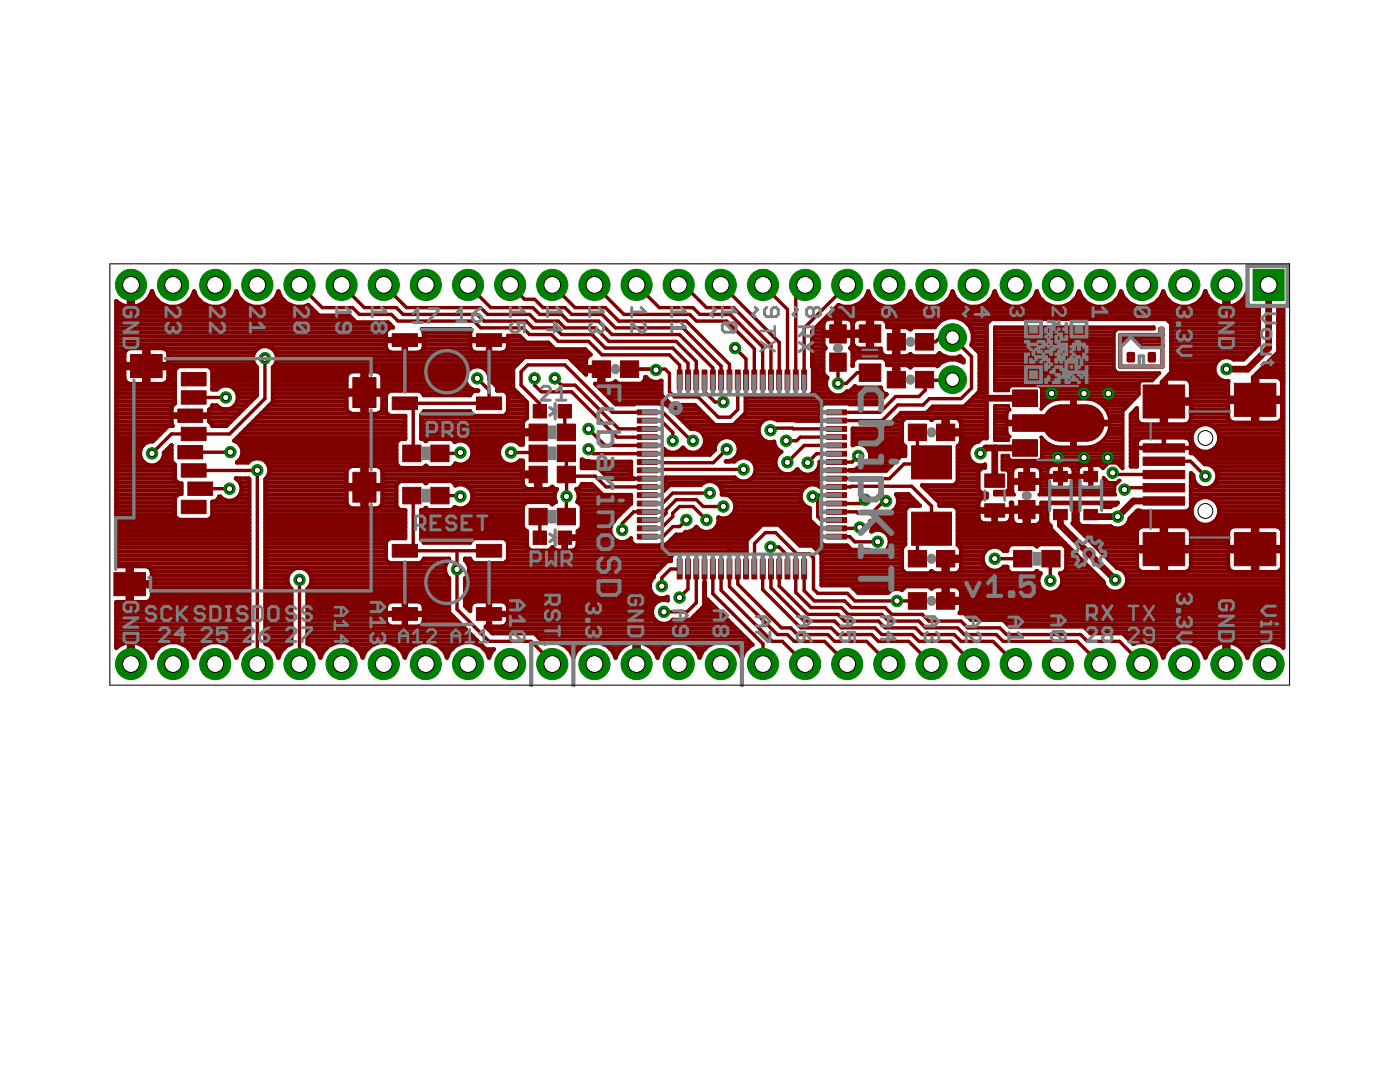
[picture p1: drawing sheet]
<svg xmlns="http://www.w3.org/2000/svg" width="279mm" height="216mm" viewBox="0 0 279 216" stroke-linecap="round" stroke-linejoin="round" font-family="sans-serif">
<g fill="#800000" stroke="#800000" stroke-width=".2">
<path d="M165.6 70.4h3.3v3.7h-3.3z"/>
<path d="M165.6 64.8h3.3v3.7h-3.3z"/>
<path d="M181.3 118.3h3.6v3.3h-3.6z"/>
<path d="M186.9 118.3h3.6v3.3h-3.6z"/>
<path d="M123.8 72h3.7v3.3h-3.7z"/>
<path d="M118.2 72h3.6v3.3h-3.6z"/>
<path d="M111.2 93h3.7v3.3h-3.7z"/>
<path d="M105.6 93h3.6v3.3h-3.6z"/>
<path d="M111.2 84.6h3.7v3.3h-3.7z"/>
<path d="M105.6 84.6h3.6v3.3h-3.6z"/>
<path d="M111.4 80.7h2.6v2.7h-2.6z"/>
<path d="M106.4 80.7h2.7v2.7h-2.7z"/>
<path d="M202.3 109.8h3.6v3.3h-3.6z"/>
<path d="M207.9 109.8h3.7v3.3h-3.7z"/>
<path d="M86 88.8h3.6v3.3h-3.6z"/>
<path d="M80.4 88.8h3.6v3.3h-3.6z"/>
<path d="M78.3 66.6h5v2.5h-5z"/>
<path d="M78.3 79.2h5v2.5h-5z"/>
<path d="M95.1 79.2h5v2.5h-5z"/>
<path d="M95.1 66.6h5v2.5h-5z"/>
<path d="M95.1 121.2h5v2.6h-5z"/>
<path d="M95.1 108.6h5v2.6h-5z"/>
<path d="M78.3 108.6h5v2.6h-5z"/>
<path d="M78.3 121.2h5v2.6h-5z"/>
<path d="M86 97.2h3.6v3.3h-3.6z"/>
<path d="M80.4 97.2h3.6v3.3h-3.6z"/>
<path d="M105.6 101.4h3.6v3.3h-3.6z"/>
<path d="M111.2 101.4h3.7v3.3h-3.7z"/>
<path d="M111.4 106h2.6v2.6h-2.6z"/>
<path d="M106.4 106h2.7v2.6h-2.7z"/>
<path d="M228.1 93.9h8.3v1.6h-8.3z"/>
<path d="M228.1 96.5h8.3v1.6h-8.3z"/>
<path d="M228.1 88.6h8.3v1.6h-8.3z"/>
<path d="M228.1 91.2h8.3v1.7h-8.3z"/>
<path d="M246.3 76.5h8.3v6.6h-8.3z"/>
<path d="M246.3 106.3h8.3v6.6h-8.3z"/>
<path d="M228.1 76.8h8.3v6.6h-8.3z"/>
<path d="M228.1 106.3h8.3v6.6h-8.3z"/>
<path d="M228.1 99.1h8.3v1.7h-8.3z"/>
<path d="M196.5 94.6h4v2.6h-4z"/>
<path d="M196.5 100.5h4v2.7h-4z"/>
<path d="M203.3 94.3h3.3v3.6h-3.3z"/>
<path d="M203.3 99.9h3.3v3.6h-3.3z"/>
<path d="M181.9 102.2h8v6.6h-8z"/>
<path d="M181.9 89h8v6.6h-8z"/>
<path d="M186.9 109.8h3.6v3.3h-3.6z"/>
<path d="M181.3 109.8h3.6v3.3h-3.6z"/>
<path d="M186.9 84.6h3.6v3.3h-3.6z"/>
<path d="M181.3 84.6h3.6v3.3h-3.6z"/>
<path d="M26.1 70.7h6.3v4.7h-6.3z"/>
<path d="M22.7 114.3h6.3v4.6h-6.3z"/>
<path d="M70.4 75.4h4.6v5.9h-4.6z"/>
<path d="M70.4 94.2h4.6v6h-4.6z"/>
<path d="M36.2 99.8h4.9v2.7h-4.9z"/>
<path d="M37.5 96.2h4.9v2.6h-4.9z"/>
<path d="M36.2 92.5h4.9v2.7h-4.9z"/>
<path d="M35.5 88.9h4.9v2.7h-4.9z"/>
<path d="M36.2 85.3h4.9v2.6h-4.9z"/>
<path d="M35.5 81.6h4.9v2.7h-4.9z"/>
<path d="M36.2 78h4.9v2.6h-4.9z"/>
<path d="M36.2 74.3h4.9v2.7h-4.9z"/>
<path d="M111.2 88.8h3.7v3.3h-3.7z"/>
<path d="M105.6 88.8h3.6v3.3h-3.6z"/>
<path d="M127.2 81.8h4v1h-4z"/>
<path d="M127.2 83.4h4v1h-4z"/>
<path d="M127.2 85.1h4v1h-4z"/>
<path d="M127.2 86.7h4v1h-4z"/>
<path d="M127.2 88.4h4v1h-4z"/>
<path d="M127.2 90h4v1h-4z"/>
<path d="M127.2 91.7h4v1h-4z"/>
<path d="M127.2 93.4h4v.9h-4z"/>
<path d="M127.2 95h4v1h-4z"/>
<path d="M127.2 96.7h4v.9h-4z"/>
<path d="M127.2 98.3h4v1h-4z"/>
<path d="M127.2 100h4v1h-4z"/>
<path d="M127.2 101.6h4v1h-4z"/>
<path d="M127.2 103.3h4v1h-4z"/>
<path d="M127.2 104.9h4v1h-4z"/>
<path d="M127.2 106.6h4v1h-4z"/>
<path d="M135.1 111.5h1v4h-1z"/>
<path d="M136.8 111.5h1v4h-1z"/>
<path d="M138.5 111.5h.9v4h-.9z"/>
<path d="M140.1 111.5h1v4h-1z"/>
<path d="M141.8 111.5h.9v4h-.9z"/>
<path d="M143.4 111.5h1v4h-1z"/>
<path d="M145.1 111.5h1v4h-1z"/>
<path d="M146.7 111.5h1v4h-1z"/>
<path d="M148.4 111.5h1v4h-1z"/>
<path d="M150.1 111.5h.9v4h-.9z"/>
<path d="M151.7 111.5h1v4h-1z"/>
<path d="M153.4 111.5h.9v4h-.9z"/>
<path d="M155 111.5h1v4h-1z"/>
<path d="M156.7 111.5h.9v4h-.9z"/>
<path d="M158.3 111.5h1v4h-1z"/>
<path d="M160 111.5h1v4h-1z"/>
<path d="M165 106.6h3.9v1h-3.9z"/>
<path d="M165 104.9h3.9v1h-3.9z"/>
<path d="M165 103.3h3.9v1h-3.9z"/>
<path d="M165 101.6h3.9v1h-3.9z"/>
<path d="M165 100h3.9v1h-3.9z"/>
<path d="M165 98.3h3.9v1h-3.9z"/>
<path d="M165 96.7h3.9v.9h-3.9z"/>
<path d="M165 95h3.9v1h-3.9z"/>
<path d="M165 93.4h3.9v.9h-3.9z"/>
<path d="M165 91.7h3.9v1h-3.9z"/>
<path d="M165 90h3.9v1h-3.9z"/>
<path d="M165 88.4h3.9v1h-3.9z"/>
<path d="M165 86.7h3.9v1h-3.9z"/>
<path d="M165 85.1h3.9v1h-3.9z"/>
<path d="M165 83.4h3.9v1h-3.9z"/>
<path d="M165 81.8h3.9v1h-3.9z"/>
<path d="M160 73.8h1v4h-1z"/>
<path d="M158.3 73.8h1v4h-1z"/>
<path d="M156.7 73.8h.9v4h-.9z"/>
<path d="M155 73.8h1v4h-1z"/>
<path d="M153.4 73.8h.9v4h-.9z"/>
<path d="M151.7 73.8h1v4h-1z"/>
<path d="M150.1 73.8h.9v4h-.9z"/>
<path d="M148.4 73.8h1v4h-1z"/>
<path d="M146.7 73.8h1v4h-1z"/>
<path d="M145.1 73.8h1v4h-1z"/>
<path d="M143.4 73.8h1v4h-1z"/>
<path d="M141.8 73.8h.9v4h-.9z"/>
<path d="M140.1 73.8h1v4h-1z"/>
<path d="M138.5 73.8h.9v4h-.9z"/>
<path d="M136.8 73.8h1v4h-1z"/>
<path d="M135.1 73.8h1v4h-1z"/>
<path d="M177.1 66.5h3.6v3.3h-3.6z"/>
<path d="M182.7 66.5h3.6v3.3h-3.6z"/>
<path d="M177.1 74.1h3.6v3.3h-3.6z"/>
<path d="M182.7 74.1h3.6v3.3h-3.6z"/>
<path d="M202.1 77.8h5v3.3h-5z"/>
<path d="M202.1 87.7h5v3.3h-5z"/>
<path d="M202.1 82.8h6.6v3.3h-6.6z"/>
<path d="M171.5 72.6h4.3v3.5h-4.3z"/>
<path d="M171.5 64.8h4.3v3.5h-4.3z"/>
<path d="M216.3 94h2.8v2.1h-2.8z"/>
<path d="M216.3 101.6h2.8v2.1h-2.8z"/>
<path d="M210.2 94h2.8v2.1h-2.8z"/>
<path d="M210.2 101.6h2.8v2.1h-2.8z"/>
</g>
<g fill="none" stroke="#800000" stroke-width=".85">
<path d="M25.7 59.9h.8M25.7 59.1h.8M25.7 58.3h.8M25.7 57.4h.8M29.3 59.9h2.1M29.9 59.1h.8M30.3 58.3h.1M37.7 59.9h2.1M38.4 59.1h.7M38.7 58.3h.1M46.1 59.9h2.1M46.8 59.1h.7"/>
<path d="M47.1 58.3h.1M54.5 59.9h2.1M55.2 59.1h.7M55.5 58.3h.1M172.3 59.9h2M172.9 59.1h.8M173.2 58.3h.1M180.7 59.9h2M181.3 59.1h.8M181.7 58.3h.1M189.1 59.9h2M189.7 59.1h.8"/>
<path d="M190.1 58.3h.1M197.5 59.9h2.1M198.1 59.1h.8M198.5 58.3h.1M205.9 59.9h2.1M206.5 59.1h.8M206.9 58.3h.1M214.3 59.9h2.1M214.9 59.1h.8M215.3 58.3h.1M222.7 59.9h2.1M223.4 59.1h.7"/>
<path d="M223.7 58.3h.1M231.1 59.9h2.1M231.8 59.1h.7M232.1 58.3h.1M239.5 59.9h2.1M240.2 59.1h.8M240.5 58.3h.1M244.3 59.9h.9M244.3 59.1h.9M244.3 58.3h.9M244.3 57.4h.9M247.9 59.9h.9"/>
<path d="M248.5 59.1h.3M23.2 75.2h1.6M23.2 76h1.8M23.2 77.7h11.7M23.2 70.4h1.6M23.2 69.6h2.3M23.2 79.3h11.7M23.2 78.5h11.7M23.2 76.9h11.7M23.2 74.4h1.6M23.2 73.6h1.6M23.2 72.8h5.6"/>
<path d="M23.2 72h1.6M23.2 71.2h1.6M23.2 68.7h53.8M23.2 67.9h57.4M23.2 67.1h53.8M23.2 66.3h53.8M23.2 65.5h54.4M23.2 64.7h54.6M23.2 63.9h47.4M23.2 63.1h46.6M23.2 62.3h39.7M23.2 61.5h38.9"/>
<path d="M23.2 60.7h.8M25.6 69.6l3.2-.1v7.1h-2.9a1.28 1.28 0 0 1-1.1-1.1v-2h8.8v2a1.27 1.27 0 0 1-1.1 1.1h-2.9v-7.1l3.2 .1M25.6 69.6a1.3 1.3 0 0 0-.8 1v2h8.8v-2a1.27 1.27 0 0 0-.8-1M25.7 60.7h.8M28.3 60.7h4M28.8 75.2h.8M28.8 76h.8M28.8 70.4h.8M28.8 69.6h.8M28.8 74.4h.8M28.8 73.6h.8M28.8 72h.8"/>
<path d="M28.8 71.2h.8M29.6 72.8h21.2M32.9 69.6h18.5M33.4 76h1.5M33.6 70.4h17.1M33.6 75.2h1.3M33.6 74.4h1.3M33.6 73.6h1.5M33.6 72h16.9M33.6 71.2h16.9M36.7 60.7h4.1M42.2 73.6h9.1"/>
<path d="M42.4 75.2h8.9M42.4 76h8.9M42.4 76.9h8.9M42.4 74.4h8.9M43.3 77.7a2.43 2.43 0 0 1 3.9 .4 2.43 2.43 0 0 1-1.6 3.6M43.3 77.7h-.9v-3.9l-.7-.7h-6.1l-.7 .7v6.7a1.13 1.13 0 0 0-.7 .9v1.3h3.5v.5h-3.5v1.2l.3 .6h-.9l-3.1 3.1a2.42 2.42 0 0 0-2.6 2.3 2.42 2.42 0 0 0 2.5 2.5 2.42 2.42 0 0 0 2.3-2.6l1.5-1.5v3.3l.7 .6v3l.7 .8h.6v2.1h-.6l-.7 .7v3.7l.7 .7h6.1l.7-.7v-2.9h.6l.7-.7v-.3h.3a2.42 2.42 0 0 0 3.7 0 2.42 2.42 0 0 0-.6-3.6h2.5l.2 .1v32.8l-.9 .4-1.3 1.2-.4 1.2a4.4 4.4 0 0 0-4.2-3.1 4.4 4.4 0 0 0-4.2 3.1 4.4 4.4 0 0 0-4.3-3.1 4.4 4.4 0 0 0-4.2 3.2l-.4-1.1M45.1 60.7h4.1M46.8 77.7h4.5M47.3 78.5h4M47.5 79.3h3.4M53.6 60.7h4M54.4 69.6h22.7"/>
<path d="M54.5 75.2h14.7M54.5 76h14.7M54.5 77.7h14.7M54.5 79.3h14.7M54.5 78.5h17.8M54.5 76.9h14.7M54.5 74.4h15.1M54.5 73.6h39.3M54.9 72.8h48.2M55 70.4h62.5M55.2 72h48.7M55.3 71.2h61.9"/>
<path d="M69.4 74.6l.9-.5h2v8.5h-2a1.27 1.27 0 0 1-1.1-1.1v-2.7h7.1v2.7a1.27 1.27 0 0 1-1.1 1.1h-2v-8.5h2a1.27 1.27 0 0 1 1.1 1.1v2.7h-7.1v-2.7zM72.3 75.2h.9M72.3 76h.9M72.3 77.7h.9M72.3 79.3h.9M72.3 76.9h.9M72.3 74.4h.9M73.2 78.5h4M75.9 74.4h17.2M76.3 75.2h16.6M76.3 76h16.6M76.3 77.7h17.9"/>
<path d="M76.3 79.3h.7M76.3 76.9h16.9M77.9 64.7l-.5-.4h-6.3l-1.4-1.3h-6.1l-2.1-2.1a4.2 4.2 0 0 1-5.9-2.8 4.4 4.4 0 0 1-4.2 3.2 4.4 4.4 0 0 1-4.2-3.2 4.4 4.4 0 0 1-4.2 3.2 4.4 4.4 0 0 1-4.2-3.2 4.4 4.4 0 0 1-4.3 3.2 4.4 4.4 0 0 1-4.2-3.2 4.4 4.4 0 0 1-3.8 3.1v-3.9h-.8v3.9a4.3 4.3 0 0 1-2.5-1.1v52.9h2.3v3.2h4.8v-2.1l-.5-.9M77.9 64.7l.5 .6a1.28 1.28 0 0 0-1.4 1.1v1.2h3.6v2.8M78.1 70.4a1.27 1.27 0 0 1-1.1-1.1v-1.2h7.6v1.2a1.27 1.27 0 0 1-1.1 1.1M80.6 69.6h.4M80.6 68.7h.4M81 70.4v-2.8h3.6v-1.2l-.4-.7h9.7l.2 .1-.3 .6v1.2h3.6v2.8M81 67.9h16.4M84.3 78.5h9.7M84.5 69.6h9.4M84.5 66.3h9.4"/>
<path d="M84.6 68.7h9.2M84.6 67.1h9.2M93.2 76.9a2.42 2.42 0 0 1 1.4-3.7 2.42 2.42 0 0 1 3 2.4l1.6 1.6v.8h1.4l.8 .7v3.6l-.8 .7h-6l-.8-.7v-.2h-9.2v.2l-.5 .5v4.8h.4l.5 .4 .5-.4h4.6l.7 .6M93.2 76.9l.7 .6 .9 .4M94.9 70.4a1.28 1.28 0 0 1-1.1-1.1v-1.2h7.6v1.2a1.27 1.27 0 0 1-1.1 1.1M95.4 77.9l-.8 .1-.8 .7v.2h-9.2v-.2l-.8-.7h-6.1l-.7 .7v3.6l.7 .7h3.2v4.6h-1.1l-.7 .7v4.3l.7 .8h4.7l.5-.5 .5 .5h4.6l.8-.8v-.1a2.39 2.39 0 0 0 2.5-.3 2.39 2.39 0 0 0 .9-2.4M96.8 73.6h5.6M97.4 69.6h.4M97.4 74.4h5M97.4 68.7h.4M97.6 75.2h4.8M97.8 70.4v-2.8h3.6v-.6h2.3l1.3 1.4h4.4l1.3 1.3h6.1l1.1 1.1h-.2a1.3 1.3 0 0 0-.8 1v1.5h2.7v3.3h-.8l4.1 4.1h3.6l.2-.2h5l.2 .2h1l4.9 4.9a2.44 2.44 0 0 1 2.8 3.3 2.44 2.44 0 0 1-4.3 .4 2.41 2.41 0 0 1-3.9 .2v1.1"/>
<path d="M97.8 67.9h6.8M98 76h4.4M98.8 76.9h3.6M99.2 77.7h3.4M101.2 78.5h2.2M101.3 69.6h9.3M101.4 79.3h2.8M101.4 68.7h8.4M101.4 67.1h2.4M114.2 72h2.7M115 72.8h1.9M115.8 73.6h3.8"/>
<path d="M116.6 74.4h.3M119 76.9h13M119.6 75.2h.8M119.6 76h.8M119.6 74.4h.8M119.8 77.7h12.2M120.6 78.5h11.4M121.5 79.3h10.9M128.5 76h1.5M131.8 76h.2M148.8 79.3h27.5M162.1 70.4h2.2"/>
<path d="M162.1 69.6h2.6M162.1 72.8h2.2M162.1 72h2.2M162.1 71.2h2.2M162.1 68.7h2.3M162.1 67.9h2.2M162.1 67.1h2.2M162.1 66.3h4.7M162.1 78.5h3.7M162.2 75.2h2.7M162.2 76h2.6M162.2 77.7h2.9"/>
<path d="M162.2 76.9h2.6M162.2 74.4h2.1M162.2 73.6h2.1M162.7 65.5h1.6M163.5 64.7h.8M164.3 63.9h.4M164.8 76a2.4 2.4 0 0 0 1.3 2.7 2.4 2.4 0 0 0 2.9-.6h.6l1-1.1 .3 .3h4.9a1.21 1.21 0 0 0 1.1 1.4l-2 2-10.5-.2-.7 .7v2.8l-8.5-.2a2.42 2.42 0 0 0-3.8 1.7 2.42 2.42 0 0 0 3.1 2.6M165.1 63.1h86.1M165.9 62.3h85.3M166.7 61.5h84.5M166.8 65.5h.8M166.8 64.7h.8"/>
<path d="M166.8 63.9h.8M167.6 66.3h5.6M168.7 78.5h7.7M169.8 63.9h.8M169.8 69.6h6a1.27 1.27 0 0 0 1.1 1.5h1.6v-2.5h.8v2.5h1.6l.8-.5 .5 .5h4.7l.6-.6a3.7 3.7 0 0 0 4.1 .6l.7 .7v.5a3.9 3.9 0 0 0-5.2 .8l-.2-.3h-4.7l-.5 .5-.8-.5h-1.6v2.6h-.8v-2.6h-1.5v-.7l-.7-.7h-5.4l-.7 .7v.9v-3.1l-.5-.5 .5-.8v-1.5h-2.6v-3.5h1.5a1.27 1.27 0 0 1 1.1 1.1v1.5h-5.9v-1.5a1.27 1.27 0 0 1 1.1-1.1h1.4v3.5h-2.5v1.5l.5 .8-.5 .5v4.7l.8 .8-.3 .6M170 77.7h5.8M170.1 68.7h.2M170.2 70.4h5.7M170.2 72.8h.1M170.2 72h.1M170.2 71.2h18.6M170.2 67.9h.1"/>
<path d="M170.2 67.1h.1M170.2 65.5h.1M170.2 64.7h.1M171.3 60.7h4M171.3 69.6a1.27 1.27 0 0 1-1.1-1.1v-1.5h3.9v2.6M173.2 68.7h.9M173.2 67.9h.9M173.2 67.1h.9M173.2 65.5h.9M173.2 64.7h.9M173.2 63.9h.9M176.6 63.9h11.3"/>
<path d="M176.9 72h11.8M177 72.8h10.3M177 64.7h10M178.5 75.2h.8M178.5 70.4h.8M178.5 69.6h.8M178.5 74.4h.8M178.5 73.6h.8M178.5 68.7h.8M178.5 67.1h.8M178.5 66.3h.8M178.5 65.5h.8"/>
<path d="M179.7 60.7h4M181.5 65.5h.4M181.5 65.5l.2 .2 .5-.4h4.4a4.1 4.1 0 0 1 5.3-1.7 4.1 4.1 0 0 1 2 5.2l1.6 1.7v7.6l-3.1 3h-6.3l-1.2 1.3h-5.1l-3.1 3.1h-6.5v3.3a2.41 2.41 0 0 1 3.5 1.7 2.41 2.41 0 0 1-2.6 2.9l-.4 .4h-.5v.1h6.6l3-2.9h.9v-1.9l-.7-.6v-4.4M181.5 65.5l-.6-.2h-1.6v2.5h-.8v-2.5h-1.5a1.35 1.35 0 0 0-1.1-1.7h-1.8v2.5h-3.9v-1.4a1.28 1.28 0 0 1 1.1-1.1h1.9v6M188.1 60.7h4M191.4 71.2h.3M191.6 72h.7M192.3 63.9h5.3M193.2 64.7h3.7M193.7 65.5h3.2M193.9 68.7h3M194.1 66.3h2.8"/>
<path d="M194.1 67.9h2.8M194.1 67.1h2.8M194.3 79.3h2.6M194.6 69.6h2.3M195.1 78.5h1.8M195.4 70.4h1.5M195.5 75.2h1.4M195.5 76h1.4M195.5 77.7h1.4M195.5 76.9h1.4M195.5 74.4h1.4M195.5 73.6h1.4"/>
<path d="M195.5 72.8h1.4M195.5 72h1.4M195.5 71.2h1.4M196.5 60.7h4M204.9 60.7h4M213.3 60.7h4M221.7 60.7h4.1M223.6 69l2.1-2.2 2.1 2.2h4.2M224 67.3h.4l-.4 .4M225.3 70.6h.8v1.3h-.8zM226.9 67.3l.9 .8h3.8v-.8h-3.8M229.5 70.6h.8v1.3h-.8z"/>
<path d="M230.1 60.7h4.1M231.6 66.4v-.8h.4v7.6h-8.4v-6.4h8.4M231.9 77.7h.8M231.9 79.3h.8M231.9 78.5h.8M231.9 76.9h.8M232.1 76h.6M232.9 75.2h10.1M233.1 63.9h18.1M233.6 74.4h8.9M233.7 73.6v-9l-.9-1h-35l-.9 1v22.8h-1l-.6 .7a2.41 2.41 0 0 0-2 3 2.41 2.41 0 0 0 3.3 1.6v.6h-.6l-.7 .8v3.6l.7 .8h.9v.8a1.34 1.34 0 0 0-1.6 1.1v1.2h3v2.8h-2.3M233.7 70.4h15.8"/>
<path d="M233.7 74.3l-1.8 2v3.4h5.8v-3.1l-.3-.6M233.7 74.3h.1M233.7 73.6l.1 .7M233.7 69.6h16.6M233.7 73.6h8.7M233.7 72.8h8.8M233.7 72h9.3M233.7 71.2h15M233.7 68.7h17.4M233.7 67.9h17.5M233.7 67.1h17.5M233.7 66.3h17.5"/>
<path d="M233.7 65.5h17.5M233.7 64.7h17.5M237.4 76l7.8 .1-.1 3.3h10.8v-3.1a1.27 1.27 0 0 0-1.1-1.1h-3.9v9.1h3.9a1.27 1.27 0 0 0 1.1-1.1v-3h-10.8v3a1.27 1.27 0 0 0 1.1 1.1h3.9v-9l5-5v-9.1h1v68.1a4.3 4.3 0 0 0-7.1 2l-.5-1.1M237.4 76l-.8-.5h-3.9v9.2h3.9a1.27 1.27 0 0 0 1.1-1.1v-3.1h-5.8v4.2h-3.9a1.27 1.27 0 0 1-1.1-1.1v-2.2l-1.2 1.3v10.4l1.2-.1v-2.4M237.7 77.7h7.4M237.7 79.3h7.4M237.7 78.5h7.4M237.7 76.9h7.4M238.5 60.7h4.1M244.3 76.1a2.43 2.43 0 0 1-1.8-3.4 2.43 2.43 0 0 1 3.7-1h2l3-3.1v-7.4h-1.7l-.7-.7v-2a4.4 4.4 0 0 1-3.6 2.7v-3.9h-.9v3.9a4.4 4.4 0 0 1-3.7-3.1 4.4 4.4 0 0 1-4.2 3.2 4.4 4.4 0 0 1-4.2-3.2 4.4 4.4 0 0 1-4.3 3.2 4.4 4.4 0 0 1-4.2-3.2 4.4 4.4 0 0 1-4.2 3.2 4.4 4.4 0 0 1-4.2-3.2 4.4 4.4 0 0 1-4.2 3.2 4.4 4.4 0 0 1-4.2-3.2 4.4 4.4 0 0 1-4.2 3.2 4.4 4.4 0 0 1-4.2-3.2 4.4 4.4 0 0 1-4.2 3.2 4.4 4.4 0 0 1-4.2-3.2 4.4 4.4 0 0 1-4.2 3.2 4.4 4.4 0 0 1-4.2-3.2 4.4 4.4 0 0 1-4.2 3.2 4.4 4.4 0 0 1-4.2-3.2 4.2 4.2 0 0 1-6 2.8l-5.2 5.2 .1 12.2-.7 .8h-12.7v3.3l-2.4 2.4h-3.7l-4-4h-4.8l-1.9-1.9v-2.9a2.32 2.32 0 0 1-3.1-.8h-.2v.6l-.7 .8h-4.7l-.5-.5-.8 .5h-1.6v-2.5h-3.5v.7l-3.5-3.6h-8.7l-2.3 2.3v4l2.8 2.8v3.1l-.8 .7M244.3 60.7h.9M246.9 60.7h2.1"/>
<path d="M250.1 76h.8M250.1 77.7h.8M250.1 79.3h.8M250.1 78.5h.8M250.1 76.9h.8M250.1 75.2h.8M250.9 74.4h5.2M251.8 73.6h4.3M252.6 72.8h3.5M253.4 72h2.7M254.2 71.2h1.9M254.9 75.2h1.2"/>
<path d="M255 70.4h1.1M255.1 69.6h1M255.1 68.7h1M255.1 67.9h1M255.1 67.1h1M255.1 66.3h1M255.1 65.5h1M255.1 64.7h1M255.1 63.9h1M255.1 63.1h1M255.1 62.3h1M255.1 61.5h1"/>
<path d="M255.8 76h.3M255.9 77.7h.2M255.9 79.3h.2M255.9 78.5h.2M255.9 76.9h.2M23.2 98.7h12.3M23.2 95.5h11.7M23.2 90.6h4.7M23.2 80.9h11.3M23.2 81.7h11M23.2 93h11.7M23.2 93.8h11.7"/>
<path d="M23.2 94.7h11.7M23.2 99.5h11.7M23.2 97.9h13M23.2 97.1h13M23.2 96.3h12.3M23.2 92.2h5.5M23.2 91.4h4.9M23.2 89.8h4.8M23.2 89h5.2M23.2 88.2h6.4M23.2 87.4h8M23.2 86.6h8.8"/>
<path d="M23.2 85.7h9.6M23.2 84.9h11.2M23.2 84.1h11M23.2 83.3h11M23.2 82.5h11M23.2 80.1h11.7M32 92.2h2.4M32.5 91.4h1.7M32.7 90.6h1.5M33.3 89.8h.9M34.1 89h.1M41.7 83.3h5.1"/>
<path d="M41.7 82.5h5.9M41.8 84.1h4.2M41.8 81.7h6.7M42.4 84.9h2.8M43.6 99.5h.8M44.6 81.7l-.9-.4-.4-.4h-.9v.3l-.7 .6v.9h-3.5v.5h3.5v.9l.7 .6v.3h2.8l6.1-6.1v-5.6a2.42 2.42 0 0 1-.2-3.5 2.42 2.42 0 0 1 3.5 0 2.42 2.42 0 0 1-.1 3.5v6.9l-7.8 7.7a2.39 2.39 0 0 1 1.7 2 2.39 2.39 0 0 1-1.1 2.4h2.2a2.41 2.41 0 0 1 3.6-.2 2.41 2.41 0 0 1-.1 3.5v32.8l.8 .4 1.3 1.2 .5 1.2 .5-1.2 1.2-1.2 .9-.4v-10.9a2.42 2.42 0 0 1-.2-3.5 2.42 2.42 0 0 1 3.5 0 2.42 2.42 0 0 1-.1 3.5v10.9l.9 .4 1.2 1.2 .5 1.2a4.4 4.4 0 0 1 4.2-3.1 4.4 4.4 0 0 1 4.2 3.1 4.4 4.4 0 0 1 4.2-3.1 4.4 4.4 0 0 1 4.2 3.1 4.4 4.4 0 0 1 4.2-3.1 4.4 4.4 0 0 1 4.2 3.1 4.4 4.4 0 0 1 4.2-3.1 4.4 4.4 0 0 1 4.2 3.1l.5-1.2 .5-.4h-1.7l-7.3-7.4v-6.8l-.4-.4-.4-.9M46.9 80.9h2.4M47.2 99.5h2.6M47.3 88.2h31.9M47.3 87.4h33.6M47.3 80.1h2.8M47.4 92.2h2.2"/>
<path d="M47.9 96.3h1.9M47.9 98.7h1.9M48.1 91.4h31M48.1 89h31M48.1 86.6h32.8M48.2 97.9h1.6M48.2 97.1h1.6M48.4 90.6h30.7M48.4 89.8h30.7M48.9 85.7h32M49.7 84.9h31.2M50.5 84.1h30.4"/>
<path d="M51.4 83.3h29.5M52.2 82.5h17.8M53 98.7h16.2M53 99.5h16.2M53 97.9h16.2M53 97.1h19.3M53 96.3h16.2M53 81.7h16.2M53.1 95.5h16.1M53.1 92.2h26M53.6 93h16.4M53.6 94.7h15.6"/>
<path d="M53.8 93.8h15.4M53.8 80.9h15.4M54.5 80.1h14.7M69.4 93.5l.9-.5h2v8.5h-2a1.27 1.27 0 0 1-1.1-1.1v-2.8h7.1v2.8a1.27 1.27 0 0 1-1.1 1.1h-2v-8.5h2a1.27 1.27 0 0 1 1.1 1.1v2.7h-7.1v-2.7zM72.3 98.7h.9M72.3 95.5h.9M72.3 80.9h.9M72.3 81.7h.9M72.3 93h.9M72.3 93.8h.9M72.3 94.7h.9M72.3 99.5h.9"/>
<path d="M72.3 97.9h.9M72.3 96.3h.9M72.3 82.5h.9M72.3 80.1h.9M73.2 97.1h5.9M75.4 93h4.1M75.5 82.5h1.8M76.3 81.7h.7M76.3 93.8h28M76.3 98.7h2.8M76.3 95.5h28M76.3 80.9h.7"/>
<path d="M76.3 94.7h30.7M76.3 99.5h2.8M76.3 97.9h2.8M76.3 96.3h3.2M76.3 80.1h.7M84.1 87.4h20.2M84.1 86.6h22.9M84.1 85.7h20.2M84.1 84.9h20.2M84.1 84.1h20.3M84.1 83.3h21.1M84.3 82.5h9.8"/>
<path d="M84.8 96.3h.4M84.9 93h.2M90.4 96.3h13.9M90.5 93h13.8M90.8 88.2a2.37 2.37 0 0 1 3.5 1.6M90.8 88.2h.1M93 88.2h7.9M93.3 97.1h11.3M93.4 92.2h7.1M93.9 89h6M94 97.9h17M94 91.4h5.8"/>
<path d="M94.3 98.7h16.4M94.3 90.6h5.3M94.3 99.5h16.4M94.3 89.8h5.3M99.6 89.8a2.42 2.42 0 0 0 1.3 2.7 2.42 2.42 0 0 0 2.9-.6h.5v2.4h2.7v3.3h-1.6l-.8-.5M101.1 82.5h4.1M101.4 80.9h3.8M101.4 81.7h3.8M101.4 80.1h3.6M103.1 88.2h1.3M103.5 92.2h.8M104.4 84.1l-.1 1.8h2.7v.8h-2.7v2h-.5a2.4 2.4 0 0 0-2.5-.8 2.4 2.4 0 0 0-1.7 1.9"/>
<path d="M104.6 97.1l-.3-.6v-1.4h3.5v2.5h1.6l.8-.5 .5 .5h.4a2.22 2.22 0 0 0-.1 2.6h-.3l-.5 .4-.5-.4h-4.6l-.8 .7v4.4l.9 .7v3.1l.7 .8h3.7l.7-.7M107 95.5h.8M107 97.1h.8M107 96.3h.8M115.2 97.9h4.2M115.5 98.7h4.7M115.5 99.5h10.4M115.9 97.1h2.7M116.1 91.7l.9 .3 .7 .1h8.2v3.5h-4.3l-2.1-2.2h-3.4zM116.1 93h9.8M116.1 92.2h9.8M119.9 93.8h6"/>
<path d="M120.7 94.7h5.2M121.5 95.5h4.4M122.3 80.1h10.9M125.9 95.5h.7M132.4 95.5h-.6M132.4 90.6l.2 .1h9.1l.9-.9a2.43 2.43 0 0 1 2.2-2.6 2.43 2.43 0 0 1 2.7 2.1 2.43 2.43 0 0 1-2 2.7M132.4 90.6h9.4M132.4 97.9h.1M132.4 97.1h.9M132.4 96.3h8.1M132.4 89.8h.3M133.2 80.9h5.5"/>
<path d="M134 81.7h5.6M134.8 82.5h5.6M135.6 83.3h5.6M135.8 89.8h1M136.4 84.1h5.6M137.2 84.9h14.4M139.3 85.7h12.1M139.8 89.8h2.8M140.3 86.6h11.2M140.5 89h2.2M140.7 87.4h3.6M140.7 88.2h2.4"/>
<path d="M142.8 96.3h20.9M143.7 97.1h17.1M144.1 97.9v.8h15.7M144.1 97.9h16M144.8 98.7a2.42 2.42 0 0 1 1.9 3.1 2.42 2.42 0 0 1-3.3 1.5 2.44 2.44 0 0 1-1.4 2.7 2.44 2.44 0 0 1-3-.9l-.7 .7-.9 .4h-.6l-.5 .5h-1.3l-2.1 2h-1l-.2 .1h-5l-.8-.7v-.7a2.4 2.4 0 0 1-3.5 .1 2.4 2.4 0 0 1 .2-3.5v-.2l3.3-3.3v-1.7h-5.6l-2.2-2.2h-2v.3l-.7 .7h-.4a2.22 2.22 0 0 1 .2 2.6h.2l.7 .7v4.4l-.8 .7v1h-2.4v2.9h1.3a1.27 1.27 0 0 0 1.1-1.1v-1.3h-2.8v2.4h-1.3a1.21 1.21 0 0 1-.9-.7M144.9 92.1h1.7a2.42 2.42 0 0 1 3.5-.2 2.42 2.42 0 0 1 0 3.5 2.42 2.42 0 0 1-3.5-.1h-13.7l-.2 .1M144.9 92v.1M145.8 87.4h6.1M146.2 99.5h13.6M146.6 91.4h1M146.8 95.5l-14.4-.1v2.6l1.2-1.2h6.3a2.42 2.42 0 0 1 2.4-.8 2.42 2.42 0 0 1 1.8 1.9M147 88.2h6.1"/>
<path d="M147.1 84.1h5M147.2 90.6h8.2M147.4 89h7.3M147.4 89.8h7.9M147.9 83.3h15.8M148.7 82.5h15M148.8 80.9h15.2M148.8 81.7h14.9M148.8 80.1h26.7M149.2 91.4h5.7M150 95.5h13.7M150.3 92.2h4.4"/>
<path d="M150.6 94.7h9.9M150.7 93h4.2M150.8 93.8h4.5M154.4 88.2h.1M154.5 88.1a2.17 2.17 0 0 0 1.4 2 2.42 2.42 0 0 0-1.2 2.6 2.42 2.42 0 0 0 2 1.9M158.9 93.8h.4M161.8 94.7h1.9M163 93.8l1.3 .1M163.5 93h.2M163.6 92.2l.1-.1v5.1a2.43 2.43 0 0 0-3.7 .8 2.43 2.43 0 0 0 1.6 3.4v2.3l1.6 1.7h.5v2.7l.7 .7h4.7l.8 .9h3.5a2.42 2.42 0 0 0 3.3 .3 2.42 2.42 0 0 0 .5-3.3 2.42 2.42 0 0 0-3.3-.7l.1-1.2-.3-.8h.9l1.7-1.7a2.43 2.43 0 0 0 2.9-2.8M163.6 92.2a2.41 2.41 0 0 1-1.7 2.4 2.41 2.41 0 0 1-2.8-1l-.6 .7-.9 .3M163.6 92.2h.1"/>
<path d="M163.6 97.1h.1M170.2 88.2h9.8M170.2 87.4h9.8M170.2 86.6h9.8M170.2 85.7h9.8M172.6 93h5.1M172.7 89h7.8M173.4 92.2h5.1M173.4 89.8h7.3M173.7 90.6h7M173.7 91.4h5.6M176.9 93.8l-7.3 .1"/>
<path d="M177.3 84.9h2.7M178.1 84.1h1.9M178.9 98.7h2.5M178.9 83.3h18M179.2 99.5h3M179.7 82.5h17.2M180 84.1l.7-.7h4.7l.5 .4 .8-.4h1.6v2.5h3.5l-.1-1.8M184.3 97.1h11M185.1 97.9h10.3M185.6 81.7h11.3M185.9 98.7h11M186.7 99.5h9.1"/>
<path d="M188.3 85.7h.8M188.3 84.9h.8M188.3 84.1h.8M189.1 86.6h7.8M191 96.3h4.3M191.1 95.5h4.2M191.1 90.6h2.2M191.1 93h5.5M191.1 93.8h4.4M191.1 94.7h4.2M191.1 92.2h2.9M191.1 91.4h2.3"/>
<path d="M191.1 89.8h2.2M191.2 89h2.6M191.7 84.1a1.28 1.28 0 0 0-1-.7h-1.6v3.3h2.7l-.1 1.7-.6 .6v7.1l-.7 .7h-6.4l3.5 3.5v.6h2.9l.7 .8v7l.6 .6 .1 1.8h-2.7v3.3h1.6a1.28 1.28 0 0 0 1.1-1.1v-1.4h-3.5v2.5h-1.6l-.8-.5-.5 .5h-4.7l-.7-.7v-4.4l.7-.7v-6.9l.7-.8h2.2l-2.3-2.3h-2.4l.3 .9M191.7 84.1h5.2M191.8 88.2h3.1M191.8 87.4h5.1M191.8 85.7h5.1M191.8 84.9h5.1M192.7 80.9h4.2M193.5 80.1h3.4M225.7 90.6h1.2M225.7 92.2h1.2"/>
<path d="M225.7 91.4h1.2M225.7 89.8h1.2M225.7 89h1.2M225.7 88.2h1.2M225.7 87.4h2M225.7 86.6h12.2M225.7 85.7h12.6M225.7 84.9h13.6M225.7 84.1h1.4M225.7 83.3h1.2M225.9 82.5h1M226.6 81.7h.3"/>
<path d="M226.9 89.4h10.8M226.9 90.6v-2.2a1.27 1.27 0 0 1 1.1-1.1h8.6a1.27 1.27 0 0 1 1.1 1.1v2h.5l2.2 2.2a2.42 2.42 0 0 1 2.6 2.4 2.42 2.42 0 0 1-2.5 2.5 2.42 2.42 0 0 1-2.3-2.6l-.5-.5v6.9l-.8 .8h-9.3l-.1-.2h-.5l-1.5 1.5a2.4 2.4 0 0 1-3.9 1.6h-5.8l-.7-.8v-3.1M231.9 80.9h.8M231.9 81.7h.8M231.9 84.1h.8M231.9 83.3h.8M231.9 82.5h.8M232.3 87.3v2.1M232.3 89h.1M232.3 88.2h.1M232.3 87.4h.1M232.7 80.1h17.4"/>
<path d="M236.9 87.4h.9M237.5 84.1h8.1M237.6 88.2h.3M237.7 98.7h18.4M237.7 95.5h.5M237.7 80.9h7.4M237.7 81.7h7.4M237.7 94.7h.2M237.7 99.5h1.6M237.7 97.9h18.4M237.7 97.1h1.6M237.7 96.3h.8"/>
<path d="M237.7 89.8h1.5M237.7 89h.6M237.7 83.3h7.4M237.7 82.5h7.4M238.4 90.6h17.7M239.2 91.4h16.9M240 92.2h16.1M241.8 99.5h14.3M241.8 84.9h14.3M241.9 97.1h14.2M242 93h14.1M242 89.8h14.1"/>
<path d="M242.6 96.3h13.5M242.7 93.8h13.4M242.8 85.7h13.3M242.9 89h13.2M243 95.5h13.1M243 94.7h13.1M243.2 86.6h12.9M243.2 88.2h12.9M243.3 87.4h12.8M250.1 80.9h.8M250.1 81.7h.8M250.1 84.1h.8"/>
<path d="M250.1 83.3h.8M250.1 82.5h.8M250.9 80.1h5.2M255.4 84.1h.7M255.9 83.3h.2M255.9 80.9h.2M255.9 81.7h.2M255.9 82.5h.2M23.2 100.3h11.7M23.2 101.1h11.7M23.2 101.9h11.7M23.2 110h26.6"/>
<path d="M23.2 112.4h26.6M23.2 111.6h26.6M23.2 110.8h26.6M23.2 109.2h26.6M23.2 108.4h26.6M23.2 107.6h26.6M23.2 106.8h26.6M23.2 106h26.6M23.2 105.2h26.6M23.2 104.4h26.6M23.2 103.5h12.3M23.2 102.7h11.7"/>
<path d="M25.5 118.1h.8M25.5 119.7h.8M25.5 118.9h.8M25.5 117.3h.8M25.5 115.7h.8M25.5 114.9h.8M25.5 114.1h.8M25.5 113.3h.8M26.3 116.5h23.5M29.8 113.2l-.6-.2h-2.9v7.1h2.9a1.22 1.22 0 0 0 1.1-1v-2.1h-4.8v3.1h-2.3v9.2l.1-.1a4.4 4.4 0 0 1 2.4-1.1v4h.8v-4a4.4 4.4 0 0 1 3.4 2.1M29.8 113.3h20M30 119.7h19.8"/>
<path d="M30.3 114.1h19.5M30.3 118.1h19.5M30.3 118.9h19.5M30.3 117.3h19.5M30.3 115.7h19.5M30.3 114.9h19.5M41.8 103.5h8M42.4 100.3h7.4M42.4 101.1h7.4M42.4 101.9h7.4M42.4 102.7h7.4M53 100.3h16.2"/>
<path d="M53 101.1h16.6M53 101.9h27.9M53 110h24M53 118.1h5.2M53 119.7h5.2M53 118.9h5.2M53 117.3h5M53 116.5h4.5M53 115.7h4.4M53 114.9h4.5M53 114.1h5M53 113.3h35.8"/>
<path d="M53 112.4h36.1M53 111.6h24M53 110.8h24M53 109.2h24M53 108.4h24M53 107.6h24.5M53 106.8h27.9M53 106h27.9M53 105.2h27.9M53 104.4h27.9M53 103.5h27.9M53 102.7h27.9"/>
<path d="M61.4 118.1h28.2M61.4 119.7h28.2M61.4 118.9h28.2M61.5 114.1h27.3M61.6 117.3h28M62 114.9h27.2M62 116.5h27.6M62.2 115.7h27.4M72.3 100.3h.9M72.3 101.1h.9M75.9 101.1h3.3M76.3 100.3h2.8"/>
<path d="M84.1 101.9h20.2M84.1 107.6h10.2M84.1 106.8h21.1M84.1 106h20.9M84.1 105.2h20.2M84.1 104.4h20.2M84.1 103.5h20.2M84.1 102.7h20.2M84.6 111.6h5M88.8 114.1v-1l.4-.9 .4-.4v-.3h-5v.2l-.8 .7h-6.1l-.7-.7v-3.6l.7-.7h3.2v-5.6h-1.1l-.7-.8v-4.3l.7-.7h4.7l.5 .4 .5-.4h4.6l.8 .7v.2a2.41 2.41 0 0 1 3.4 2.2 2.41 2.41 0 0 1-3.5 2.1l-.7 .6h-4.6l-.5-.5-.5 .5h-.4v5.8l.5 .5v.2h9.2v-.2l.8-.7h6l.8 .7v3.6l-.8 .7h-6l-.8-.7v-.2h-1v.3l.4 .4 .4 .9v1M92.8 118.1h37.2M92.8 119.7h39.1"/>
<path d="M92.8 118.9h37.9M92.8 117.3h36.9M92.8 116.5h36.9M92.8 115.7h37.2M92.8 111.6h1M93.2 101.1h11.1M93.3 114.9h37.2M93.3 112.4h39.4M93.6 114.1l-.4 .9-.4 .4v5.5l1 1a1.52 1.52 0 0 1 .8-1.8l2.8-.1v2.3h4v-1.2a1.28 1.28 0 0 0-1.1-1.1h-2.5v5h2.5a1.27 1.27 0 0 0 1.1-1.1v-1.2h-4v2.3h-.5l1.4 1.4h8.4l2 2a4.2 4.2 0 0 1 5.7 2.8 4.4 4.4 0 0 1 4.2-3.1 4.4 4.4 0 0 1 4.3 3.2l.4-1.1M93.6 114.1h37.4M93.6 113.3h38.2M94 100.3h10.9"/>
<path d="M100.9 107.6h4.3M101.4 110h47.6M101.4 111.6h32.5M101.4 110.8h32.7M101.4 109.2h3.8M101.4 108.4h3.8M109.9 100.3h.7M110.3 109.2h.1M112.5 109.2h.4M112.5 108.4h.4M112.5 107.6h.4M115.1 109.2h33.9"/>
<path d="M115.3 108.4h10.9M115.3 107.6h7.3M115.3 106.8h6.7M115.4 106h6.4M115.5 100.3h10.4M116.1 101.1h9.1M116.1 101.9h8.3M116.1 105.2h5.7M116.1 104.4h6.1M116.1 103.5h6.7M116.1 102.7h7.5M125.8 107.6h.1"/>
<path d="M129.7 116.5a2.41 2.41 0 0 0 .9 2.4 2.41 2.41 0 0 0 2.6 .2l.1 .7a2.42 2.42 0 0 0-3.2 2.9 2.42 2.42 0 0 0 4.2 1h3.5l2.7-2.8v-4.1h.2v2.3l9.5 9.6-.4 .1-1.2 1.2-.5 1.2a4.4 4.4 0 0 0-4.2-3.1 4.4 4.4 0 0 0-4.2 3.1 4.4 4.4 0 0 0-4.3-3.1 4.4 4.4 0 0 0-4.2 3.2l-.4-1.1M129.7 116.5l.3-.9 .5-.4v-.6l2.7-2.6h.7v-1l.7-.7h14.4v-2.5l3.1-3.1h3.3l4.3 4.2h2.5l1.8 1.8v6.1h5.7l1.6 1.5h5.9a2.2 2.2 0 0 1 2.8-.6l.7-.7h4.7l.5 .5 .8-.5h1.6v2.5h3.5v-1.4M133.1 119.7h.1M133.2 108.4h15.8M134 107.6h15.2M134.9 106.8h15.1M137.9 106h2.2M138.9 105.2h.1M140.5 118.1h.2M140.5 119.7h.7M140.5 118.9h.2M140.5 117.3h.2"/>
<path d="M140.6 110.3v.7M140.6 116.5h.1M140.6 110.8h.1M140.6 116.2v.6M141.9 106h8.9M143 105.2h8.6M143.3 104.4h18.9M143.4 103.5h18.2M146.1 102.7h15.5M146.6 101.9h15M146.6 100.3h13.5M146.7 101.1h14.2"/>
<path d="M148.9 110.3v.7M148.9 110.8h.1M155.9 105.2h7.1M156.7 106h7M157.5 106.8h6.2M158.4 107.6h5.3M159.2 108.4h4.8M162.5 109.2h6.9M163.3 110h10.4M164 116.5h43.3M164 115.7h43.2M164 114.9h43.4"/>
<path d="M164 114.1h16.4M164 113.3h16M164 112.4h16M164 111.6h16M164 110.8h16M170.3 117.3h10.1M171.1 118.1h6.3M173.8 104.4h6.9M173.9 106h.1M174 105.2h6.7M175.1 103.5h5.6M175.9 102.7h4.8"/>
<path d="M176.3 106h4.4M176.6 110h3.4M177.2 106.8h3.5M177.3 109.2h2.8M177.5 107.6h3.2M177.6 108.4h3.1M178.2 101.9h2.5M178.9 101.1h2.3M179.2 100.3h3.8M185.7 117.3h.4M185.8 114.1h.2M187.5 100.3h7.8"/>
<path d="M188.3 118.1h.8M188.3 118.9h.8M188.3 117.3h.8M188.3 114.1h.8M188.3 113.3h.8M188.3 112.4h.8M189.1 119.7h67M189.1 111.6h7M190.6 101.1h4.7M191.1 101.9h7.2M191.1 108.4h21.4M191.1 107.6h20.6"/>
<path d="M191.1 106.8h19.8M191.1 106h19M191.1 105.2h18.6M191.1 104.4h4.9M191.1 103.5h4.2M191.1 102.7h4.2M191.4 117.3h16.3M191.4 114.1h10M191.6 109.2h6.2M191.8 118.1a1.28 1.28 0 0 0-1.1-1.1h-1.6v3.3h2.7v1.4l-.3 .6M191.8 110h4.8M191.8 118.1h17"/>
<path d="M191.8 118.9h64.3M191.8 113.3h5.1M191.8 112.4h4.5M191.8 110.8h4.4M197.1 109.5a2.35 2.35 0 0 1 3.2 .4h.7v-.6l.8-.7h4.7l.4 .5 .5-.5h4.7l.7 .7v4.4l-.7 .7h-.6a2.43 2.43 0 0 1-.2 3.3 2.43 2.43 0 0 1-3.3 0 2.43 2.43 0 0 1-.3-3.3h-.3l-.5-.5-.4 .5h-4.7l-.8-.7v-.6h-.7a2.43 2.43 0 0 1-3.7 0 2.43 2.43 0 0 1 .5-3.6zM198.3 104.4h.5M198.3 103.5h.5M198.3 102.7h.5M198.8 101.9h5.7M199.3 109.2h1.8M200.1 113.3h.9M201 104.4h1.3"/>
<path d="M201.7 103.5h.3M201.8 101.1h.2M201.8 102.7h.2M204.5 104.4h.8M204.5 103.5h.8M204.5 102.7h.8M205.3 101.9h3.7M206.8 114.1h.3M207.5 104.4h1.6M207.8 101.1h1.2M207.8 103.5h1.2M207.8 102.7h1.2"/>
<path d="M209 101.1l.7-.7h3.8l.8 .7M209 101.1v3.1l.7 .7v.7l1.1 1.1M210.5 118.1h45.6M210.8 106.7h.1M210.8 106.7l9.4 9.3a2.35 2.35 0 0 0 1.9 2.1M211.6 117.3h9.2M211.8 114.9h7.2M211.9 116.5h8.4M212 115.7h7.8M212.4 114.1h5.8M212.7 109.2h.6M212.8 110h1.3"/>
<path d="M212.8 113.3h4.6M212.8 112.4h3.8M212.8 111.6h3M212.8 110.8h2.1M214.2 104.4h1M214.3 101.1v3.1l-.2 .3 8.8 8.8a2.42 2.42 0 0 1 2.1 2.3 2.42 2.42 0 0 1-2 2.5M214.3 101.1h.8M214.3 101.9h.8M214.3 103.5h.8M214.3 102.7h.8M214.8 105.2h7M215.1 101.1l.7-.7h3.8l.7 .7"/>
<path d="M215.6 106h11.3M216.4 106.8h10.5M217.2 107.6h9.7M218 108.4h8.9M218.8 109.2h13.1M219.6 110h36.5M220.3 101.2a3.6 3.6 0 0 0 2.8-.9h-15.3v1h-2.5v3.5h1.4a1.28 1.28 0 0 0 1.1-1.1v-1.6h-5.8v1.6a1.28 1.28 0 0 0 1.1 1.1h1.4v-3.5h-2.5v-1h-.3l.1 1.3h-3v2.8h1.9a1.22 1.22 0 0 0 1.1-1v-1.3h-6.5v1.3a1.28 1.28 0 0 0 .7 1M220.3 101.1v.1M220.4 110.8h6.5M221.2 111.6h5.7M222 112.4h4.9M222.9 113.3h4"/>
<path d="M224.3 105.2h3.2M224.3 114.1h3.4M224.3 117.3h31.8M224.8 114.9h31.3M224.8 116.5h31.3M225 115.7h31.1M225.1 104.4h14.1M225.5 103.5h12.8M226.1 102.7h11.8M226.9 110v3.1a1.3 1.3 0 0 0 .7 1M227.6 114.1l4.3 .1v-9.2h-3.9a1.28 1.28 0 0 0-1.1 1.1v3.1h10.8v-3.1a1.28 1.28 0 0 0-1.1-1.1h-3.9v9.2l4.2-.1M231.9 114.1h.8"/>
<path d="M231.9 113.3h.8M231.9 112.4h.8M231.9 111.6h.8M231.9 110.8h.8M231.9 108.4h.8M231.9 107.6h.8M231.9 106.8h.8M231.9 106h.8M231.9 105.2h.8M232.7 109.2h17.4M236.9 114.1h9M237 105.2h8.7"/>
<path d="M237.1 101.9h.7M237.6 113.3h7.6M237.6 106h7.5M237.7 100.3h.6M237.7 101.1h.2M237.7 110v3.1a1.27 1.27 0 0 1-.8 1M237.7 112.4h7.4M237.7 111.6h7.4M237.7 110.8h7.4M237.7 108.4h7.4M237.7 107.6h7.4M237.7 106.8h7.4"/>
<path d="M238.2 103.5a2.81 2.81 0 0 1 2.4-4.3 2.81 2.81 0 0 1 2.3 4.3M238.2 103.5a2.81 2.81 0 0 0 4.7 0M242 104.4h14.1M242.8 100.3h13.3M242.9 103.5h13.2M243.2 101.1h12.9M243.2 102.7h12.9M243.3 101.9h12.8M245.1 110v3.1a1.27 1.27 0 0 0 .8 1M245.9 114.1l4.2 .1v-9.2h-3.9a1.28 1.28 0 0 0-1.1 1.1v3.1h10.8v-3.1a1.28 1.28 0 0 0-1.1-1.1h-3.9v9.2l4.2-.1M250.1 114.1h.8M250.1 113.3h.8"/>
<path d="M250.1 112.4h.8M250.1 111.6h.8M250.1 110.8h.8M250.1 108.4h.8M250.1 107.6h.8M250.1 106.8h.8M250.1 106h.8M250.1 105.2h.8M250.9 109.2h5.2M255.1 114.1h1M255.2 105.2h.9M255.8 113.3h.3"/>
<path d="M255.9 106h.2M255.9 110v3.1a1.3 1.3 0 0 1-.8 1M255.9 112.4h.2M255.9 111.6h.2M255.9 110.8h.2M255.9 108.4h.2M255.9 107.6h.2M255.9 106.8h.2M23.2 128.6h.9M23.2 127.8h26.6M23.2 127h26.6M23.2 126.2h26.6"/>
<path d="M23.2 125.4h26.6M23.2 124.6h26.6M23.2 123.8h26.6M23.2 123h26.6M23.2 122.2h26.6M23.2 121.3h26.6M23.2 120.5h26.6M25.7 131.9h.8M25.7 131h.8M25.7 130.2h.8M25.7 129.4h.8M25.7 128.6h.8"/>
<path d="M28.1 128.6h4.4M29.2 129.4h2.2M29.9 130.2h.9M30.2 131h.2M36.6 128.6h4.3M37.7 129.4h2.1M38.3 130.2h.9M38.7 131h.1M45 128.6h4.3M46.1 129.4h2.2M46.7 130.2h.9M47.1 131h.1"/>
<path d="M53 127.8h5.2M53 127h5.2M53 126.2h5.2M53 125.4h5.2M53 124.6h5.2M53 123.8h5.2M53 123h5.2M53 122.2h5.2M53 121.3h5.2M53 120.5h5.2M53.4 128.6h4.3M54.5 129.4h2.2"/>
<path d="M55.2 130.2h.8M55.5 131h.1M61.4 127.8h33.8M61.4 127h33M61.4 126.2h32.2M61.4 125.4h31.4M61.4 124.6h15.9M61.4 123.8h15.6M61.4 123h15.6M61.4 122.2h15.6M61.4 121.3h15.6M61.4 120.5h15.8"/>
<path d="M61.8 128.6h4.3M62.9 129.4h2.2M63.6 130.2h.8M63.9 131h.2M70.2 128.6h4.3M71.3 129.4h2.2M72 130.2h.8M72.3 131h.2M77.5 120.2l.6-.2h2.5v5h-2.5a1.27 1.27 0 0 1-1.1-1.1v-1.2h7.6v1.2a1.27 1.27 0 0 1-1.1 1.1h-2.5v-5h2.5a1.22 1.22 0 0 1 1.1 1.1v1.2h-7.6v-1.2zM78.6 128.6h4.4M79.7 129.4h2.2M80.4 130.2h.8"/>
<path d="M80.6 124.6h.4M80.6 123.8h.4M80.6 123h.4M80.6 122.2h.4M80.6 121.3h.4M80.6 120.5h.4M80.7 131h.2M84.3 124.6h7.6M84.3 120.5h5.3M84.6 123.8h6.5M84.6 123h5.7M84.6 122.2h5"/>
<path d="M84.6 121.3h5M87 128.6h4.4M88.1 129.4h2.2M88.8 130.2h.8M89.1 131h.2M92.8 120.5h1.2M93.2 121.3h.6M95.4 128.6h.6M96.5 129.4h.3M97.2 130.2h.8M97.3 125.4h49.6M97.4 124.6h.4"/>
<path d="M97.4 123.8h.4M97.4 123h.4M97.4 122.2h.4M97.4 121.3h.4M97.4 120.5h.4M97.5 131h.2M98.1 126.2h49.6M101.1 124.6h45M101.2 120.5h29.5M101.4 123.8h29.4M101.4 123h28.9M101.4 122.2h28.7"/>
<path d="M101.4 121.3h28.8M107.3 127h41.2M108.1 127.8h41.3M112.3 128.6h4.3M113.3 129.4h2.2M114 130.2h.8M114.3 131h.2M120.7 128.6h4.3M121.7 129.4h2.2M122.4 130.2h.9M122.8 131h.1M123.3 130.2a4.5 4.5 0 0 1 3.3-2.1v4h.9v-4a4.5 4.5 0 0 1 3.3 2.1"/>
<path d="M126.6 131.9h.9M126.6 131h.9M126.6 130.2h.9M126.6 129.4h.9M126.6 128.6h.9M129 128.6h4.4M130.2 129.4h2.1M130.8 130.2h.9M131.2 131h.1M134.2 123.8h11.1M137.5 128.6h4.3M138.5 123h6"/>
<path d="M138.6 129.4h2.2M139.2 130.2h.9M139.3 122.2h4.4M139.6 131h.1M140.1 121.3h2.8M140.5 120.5h1.6M145.9 128.6h4.3M147 129.4h2.2M147.7 130.2h.8M148 131h.1M191.5 122.3h.9l1.4 1.4h6.4l1.3 1.3h14.8l1.4 1.4h6.4l2.1 2.1a4.3 4.3 0 0 1 6 2.7 4.4 4.4 0 0 1 4.2-3.1 4.4 4.4 0 0 1 4.2 3.2 4.4 4.4 0 0 1 3.7-3.2v4h.9v-4a4.4 4.4 0 0 1 3.3 2.1M191.5 122.3h.1"/>
<path d="M191.6 122.2h64.5M191.8 121.3h64.3M191.8 120.5h64.3M193.1 123h63M200.3 123.8h55.8M201.1 124.6h55M216.7 125.4h39.4M217.5 126.2h38.6M224.7 127h31.4M225.5 127.8h30.6M230 128.6h4.3M231.1 129.4h2.2"/>
<path d="M231.7 130.2h.9M232.1 131h.1M238.4 128.6h4.4M239.5 129.4h2.2M240.2 130.2h.8M240.5 131h.1M244.3 131.9h.9M244.3 131h.9M244.3 130.2h.9M244.3 129.4h.9M244.3 128.6h.9M246.8 128.6h4.3"/>
<path d="M247.9 129.4h2.2M248.5 130.2h.9M248.9 131h.1M255.2 128.6h.9"/>
<circle cx="240.6" cy="87.4" r="2.81"/>
</g>
<path d="M209.2 81.8a3.6 3.6 0 0 1 2.5-1h5.1a3.6 3.6 0 0 1 3.6 3.6 3.6 3.6 0 0 1-3.6 3.7h-5.1a3.6 3.6 0 0 1-3.3-2.3 3.6 3.6 0 0 1 .8-4z" fill-rule="evenodd" fill="#800000" stroke="#800000" stroke-width=".2"/>
<g fill="none" stroke="#800000" stroke-width=".68">
<path d="M59.8 56.9l4.5 4.5h6.1l1.3 1.3h6.4l1.3 1.4h15.2l1.3 1.3h8.4l1.4 1.4h4.3l1.4 1.3h6.1l2.6 2.7h13.5l2 2.1v2.9M68.2 56.9l4.5 4.5h6.4l1.4 1.3h14.7l1.4 1.4h8.4l1.4 1.3h4.3l1.4 1.4h6l2.7 2.6h13.5l3 3.1v3.3M76.6 56.9l4.5 4.5h14.8l1.4 1.3h8.4l1.3 1.4h4.4l1.3 1.3h6.1l2.7 2.7h13.4l4.1 4v3.7M93.4 56.9l4.5 4.5h8.5l1.3 1.3h4.4l1.3 1.4h6.1l2.7 2.7h13.4l6.7 6.6v2.4M101.8 56.9l2.9 2.8h2l1.7 1.7h4.3l1.4 1.3h6l2.7 2.7h13.5l7.6 7.6v2.8M110.2 56.9l4.6 4.5h6l2.7 2.7h13.5l8.6 8.6v3.1M118.6 56.9l5.9 5.8h13.1l1.4 1.4h6l5.5 5.5v6.2M127 56.9l4.6 4.5h6.7l1.4 1.3h6l6.5 6.5v6.6M135.4 56.9l-.1-.2h1l4.7 4.7h5.4l7.5 7.5v6.9M143.8 56.9l.4 .1 11.3 11.3v7.5M152.3 56.9l4.9 4.8v14.1M160.7 56.9l-1.9 1.8v17.1"/>
<path d="M169.1 56.9l-8.6 8.5v10.4M38.7 79.3h6.4M52.9 71.5v8l-7.1 7.1h-11.6l-3.9 3.9M95.2 75.5l2.4 2.4v2.6h-16.8M106.7 75.5v1.4l1.3 1.3h6.1l9 9h6.1M110.7 75.5l1.4 1.4h2.7l8.7 8.7h5.7M125.8 73.5l-.2 .2h7.2l.8 .8v3.7l1 1h4.7l4.1 4h2.3l1.5-1.5v-5.9M130.7 73.7l.2 .1M140.6 75.8v2.3l2.1 2.1h1.7M146.7 69.4l2.2 2.2v4.2M167.2 72.3v4.2h1.7l2.2-2.1h2.5M184.5 68.2h2.2l.9-.8h2.5l3.8 3.7v6.3l-2.1 2.1h-6.3l-1.3 1.3h-5l-3.1 3.1h-9.2"/>
<path d="M184.5 75.8l.1 .1M184.6 75.9v2l-1.2 1.2h-4.6l-3.2 3.2h-8.7M190.1 75.8l-.1 .1h-5.4M198.5 77.8h2.8M198.5 77.1h3.1M198.5 76.5h28.8M198.5 75.8h31.6M198.5 75.2h32.2M198.5 74.5h32.8M198.5 73.9h24M198.5 73.3h23.8M198.5 72.6h23.8"/>
<path d="M198.5 72h23.8M198.5 71.4h23.8M198.5 70.7h23.8M198.5 70.1h23.8M198.5 69.4h23.8M198.5 68.8h23.8M198.5 68.1h23.8M198.5 67.5h23.8M198.5 66.9h23.8M198.5 66.2h23.9M198.5 65.6h31.8M207.6 77.1h19.7"/>
<path d="M207.9 79.7h3M207.9 79h19.1M207.9 78.4h19.4M207.9 77.8h19.4M213.9 79.7h.7M217.6 79.7h8.8M38.7 93.9l12.7-.1v38.7M40 97.5h5.8M46 90.2h-8M82.2 98.9h.3v11M82.5 80.5v10h-.3M87.8 98.9h3.9l.2 .2"/>
<path d="M91.9 90.3l-.2 .2h-3.9M102 90.3h5.2l.2 .2M107.7 82.1v-1.5l-3.7-3.7v-2.7l1.3-1.4h7.4l9.5 9.5h10.1l5.7 5.6h.3M112.7 82.1v3.8l.3 .4M113 90.5v4.2l.4 .3M113.1 94.7l-.1 8.4M113.4 95h5.4l2.1 2.2h8.3M113.4 95v.1M117.5 85.6l3.2 3.3h8.5M117.5 89.6l.9 .9h10.8M124.9 95.7l.1-.2h7.7l.2 .2M129.2 83.9h2.7l2.4 2.4v1.6"/>
<path d="M141.7 98.4h-7.4l-2.1 2.1h-3M145 89.6l-2.7 2.7h-10.4l-.1-.1h-2.6M148.4 93.7h-16.2l-.1 .2h-2.9M163.2 98.8v4.3l.7 .7h3M166.9 97.2h2.9l.1-.2h12l4 4v4.5l-2.8 2.8v3.2M166.9 98.8h-4.5l-.2 .3M166.9 85.6h-8.6l-.1-.2h-4l-.4 .5M166.9 88.9h-6.4l-3.4 3.3M166.9 87.2h-7.2l-.7 .7h-2.1M166.9 90.5h-3.9l-1.8 1.8M171.3 93.7l-.2 .2h-7.4l-1.2 1.1M171.3 91l-1.2 1.2h-3.2"/>
<path d="M172.6 99.7l-.7 .8h-5M176.8 100h-.4l-2.4 2.4h-2.7l-.3-.3h-4.1M183.1 86.3v5.6l.7 .7M185.9 92.3l-.3 .3h-5.2l-2.9 2.9h-10.6M198.5 81h2.8v.5l.2 .2-.4 .3-.2 .6v1.5h4.2v.7h-4.2v1.4l.2 .6 .4 .3-.2 .3v.5h-2.8zM198.5 81.6h2.9M198.5 98.3h3.6M198.5 87.4h2.8M198.5 86.7h2.6M198.5 86.1h2.4M198.5 85.4h2.4M198.5 84.8h2.4"/>
<path d="M198.5 84.2h6.6M198.5 83.5h2.4M198.5 82.9h2.4M198.5 82.2h2.5M200 93.1h2.8M200 92.5h21.1M200 91.9h1.7M200 91.2h1.3M200.9 93.7l.4 .5v3.4l-.4 .5h-2.4v.6h3.9l-.3-.7v-1.6h2.5v-3.3h-1.5a1.16 1.16 0 0 0-1 1v1.6h5.6v-1.6a1.16 1.16 0 0 0-1-1h-1.5v3.3h2.5v1.6l-.3 .7h15.2l-.2-.2v-1.6l1.1-1-.6 .4h-1.7l-1-1v1a1.2 1.2 0 0 1-1 1h-1.3v-2.1h-2.8v1.1a1.2 1.2 0 0 0 1.1 1h1.3v-4.4h-1.3a1.16 1.16 0 0 0-1.1 1v1h2.8v-2h1.3l.6 .2 .3 .4 1.1-1.1h1.7l1.2 1.1v-11.4l3.2-3.4v-2.2l.5-.5h2.1l1.5-1.6h-8.3l-.8-.7v-7.4l.8-.7h7.2v-.3h-31.8v12.6h2.8v-.5l.4-.4h5.7l.5 .4v4.2a4.8 4.8 0 0 1 3.5-2h2.5v9.6a5.9 5.9 0 0 1-5.8-1.6l-.3-.4 .1 .2v4l-.5 .5h-5.7l-.4-.5v-.5h-1.3v2.8l2.2 .1M201.3 97.6h.8M201.3 97h.8M201.3 96.4h3.3"/>
<path d="M201.3 95.7h.8M201.3 95.1h.8M201.3 94.4h.8M204.6 93.8h.6M204.6 95.7h.6M204.6 95.1h.6M204.6 94.4h.6M204.6 93.1h.6M205.2 96.4h3.9M205.7 84.1v.7h15.8a4.8 4.8 0 0 1-4.4 4.4h-2.5v-9.6a6.3 6.3 0 0 1 5.3 1.2 4.7 4.7 0 0 1 1.6 3.3zM205.7 84.2h8.2M207 93.1h2.5"/>
<path d="M207.4 91.9h16.7M207.6 93.8h1.5M207.7 98.3h14.7M207.7 97.6h14.7M207.7 97h1.8M207.7 95.7h1.4M207.7 95.1h3.8M207.7 94.4h1.4M207.9 87.4h.1M207.9 81h.5M207.9 91.2h16.2M207.9 90.6h16.2"/>
<path d="M207.9 89.9h16.2M207.9 89.3h16.2M207.9 88.6h1.5M207.9 88h.6M207.9 80.3h1.3M209.3 93.3l.8-.4h1.4v4.4h-1.4a1.22 1.22 0 0 1-1-1v-1.1h5.1v1.1a1.2 1.2 0 0 1-1 1h-1.4v-4.4h1.4a1.21 1.21 0 0 1 1 1v1h-5.1v-1zM211.5 93.8h.3M211.5 97h.3M211.5 96.4h.3M211.5 95.7h.3M211.5 94.4h.3M211.5 93.1h.3"/>
<path d="M211.8 95.1h5.7M213.8 93.1h1.7M213.8 97h1.7M213.9 81h.7M213.9 81.6h.7M213.9 88.6h.7M213.9 88h.7M213.9 87.4h.7M213.9 86.7h.7M213.9 86.1h.7M213.9 85.4h.7M213.9 84.8h.7"/>
<path d="M213.9 83.5h.7M213.9 82.9h.7M213.9 82.2h.7M213.9 80.3h.7M214.2 93.8h1M214.2 96.4h1M214.2 95.7h.9M214.2 94.4h.9M214.6 84.2h9.5M217.5 93.8h.4M217.5 97h.4M217.5 96.4h.4"/>
<path d="M217.5 95.7h.4M217.5 94.4h.4M217.5 93.1h.4M219 88.6h5.1M219.3 80.3h6.5M219.8 93.1h.7M219.9 97h2.5M219.9 88h4.2M220.1 81h5M220.2 96.4h2.8M220.2 95.7h.4M220.5 87.4h3.6"/>
<path d="M220.6 81.6h3.9M221 86.7h3.1M221 82.2h3.1M221.3 86.1h2.8M221.3 82.9h2.8M221.4 85.4h2.7M221.5 83.5h2.6M221.5 84.8h2.6M222.1 94.3v.4h10.2M223 92.5h1.1M223.6 93.1h.5M232.3 97.3h-7.5l-.4 .4"/>
<path d="M232.3 92h5.3l3 3M59.8 115.7v16.8M80.8 109.9h16.8M91.2 109.9v11.7l6.4 6.4h8.4l4.2 4.2v.3M107.4 103.4v-.3l.3 .3v3.9M129.2 102.1h-2.7l-2.3 2.3v1.4M135.6 113.5h-1.8l-1.7 1.8v1.7M137 103.8l-1.4 1.3h-1.3l-2 2h-3.1M137.3 113.5v4l-1.7 1.7M139 113.5v6.8l-1.9 1.8h-4.6M140.6 110.1v6.8M141 103.8l-2.7-2.7h-2.7l-1.3 1.3v.7l-2.4 2.3h-2.7"/>
<path d="M142.3 113.5v5l10 10v4M143.9 113.5v4.3l10.2 10.2h2l4.6 4.5M144.4 101.1h-4.1l-1.3-1.4h-4.1l-2 2v.7l-1.3 1.4h-2.4M145 109.1l.9 .9h3v3.5M145.6 113.5v3.6l9.5 9.5h2l1.4 1.4h6l4.6 4.5M147.2 113.5v3l8.8 8.8h1.8l1.4 1.3h6l1.4 1.4h6.4l4.5 4.5M150.5 113.5l.1-5 2.2-2.2h2l4.2 4.2h2.5l.8 .8v6.2l.9 .9h5.9l1.5 1.5h12.5M152.2 113.5v4.1l7.6 7.7h6.1l1.3 1.3h6.8l1.3 1.4h6.1l4.5 4.5M153.8 109.1h1.7l1.7 1.7v2.7M153.9 113.5v3.8l6.6 6.6h6.1l1.3 1.4h6.7l1.4 1.3h6l1.4 1.4h6.4l4.5 4.5M155.5 113.5v3.4l5.7 5.7h6l1.4 1.3h6.7l1.4 1.4h6l1.3 1.3h6.4l1.4 1.4h6.4l4.5 4.5M158.8 113.5v4.7l3.1 3h6l1.3 1.4h6.8l1.3 1.3h6.1l1.3 1.4h6.4l1.4 1.3h6.3l1.4 1.4h14.8l4.5 4.5"/>
<path d="M160.5 113.5v4.4l2 2h6.1l1.3 1.3h6.8l1.3 1.4h6l1.4 1.3h6.4l1.3 1.4h6.4l1.4 1.3h14.8l1.3 1.4h6.4l4.5 4.5M166.9 107.1h2.7l1 1h4.6M171.6 105.3l-.2 .1h-4.5M198.5 111.5h5.6M209.7 111.5l-.1 .1v4.3M217.7 102.7l.4 .4"/>
</g>
<path d="M253.2 56.9v12.5l-4.2 4.3h-4.2M196.7 79.5h7.9M198.5 89.4v6.5M204.6 89.4h-7.9l-1 1.1M232.3 100h-6.1l-3.1 3.1h-5M211.6 102.7v2.1l11 10.9" fill="none" stroke="#800000" stroke-width="1.4"/>
<circle cx="26.1" cy="132.5" r="3.1" fill="#008000" stroke="#008000" stroke-width=".2"/>
<circle cx="26.1" cy="132.5" r="1.67" fill="#fff" stroke="#000" stroke-width=".2"/>
<circle cx="34.5" cy="132.5" r="3.1" fill="#008000" stroke="#008000" stroke-width=".2"/>
<circle cx="34.5" cy="132.5" r="1.67" fill="#fff" stroke="#000" stroke-width=".2"/>
<circle cx="42.9" cy="132.5" r="3.1" fill="#008000" stroke="#008000" stroke-width=".2"/>
<circle cx="42.9" cy="132.5" r="1.67" fill="#fff" stroke="#000" stroke-width=".2"/>
<circle cx="51.4" cy="132.5" r="3.1" fill="#008000" stroke="#008000" stroke-width=".2"/>
<circle cx="51.4" cy="132.5" r="1.67" fill="#fff" stroke="#000" stroke-width=".2"/>
<circle cx="59.8" cy="132.5" r="3.1" fill="#008000" stroke="#008000" stroke-width=".2"/>
<circle cx="59.8" cy="132.5" r="1.67" fill="#fff" stroke="#000" stroke-width=".2"/>
<circle cx="68.2" cy="132.5" r="3.1" fill="#008000" stroke="#008000" stroke-width=".2"/>
<circle cx="68.2" cy="132.5" r="1.67" fill="#fff" stroke="#000" stroke-width=".2"/>
<circle cx="76.6" cy="132.5" r="3.1" fill="#008000" stroke="#008000" stroke-width=".2"/>
<circle cx="76.6" cy="132.5" r="1.67" fill="#fff" stroke="#000" stroke-width=".2"/>
<circle cx="85" cy="132.5" r="3.1" fill="#008000" stroke="#008000" stroke-width=".2"/>
<circle cx="85" cy="132.5" r="1.67" fill="#fff" stroke="#000" stroke-width=".2"/>
<circle cx="93.4" cy="132.5" r="3.1" fill="#008000" stroke="#008000" stroke-width=".2"/>
<circle cx="93.4" cy="132.5" r="1.67" fill="#fff" stroke="#000" stroke-width=".2"/>
<circle cx="101.8" cy="132.5" r="3.1" fill="#008000" stroke="#008000" stroke-width=".2"/>
<circle cx="101.8" cy="132.5" r="1.67" fill="#fff" stroke="#000" stroke-width=".2"/>
<circle cx="110.2" cy="132.5" r="3.1" fill="#008000" stroke="#008000" stroke-width=".2"/>
<circle cx="110.2" cy="132.5" r="1.67" fill="#fff" stroke="#000" stroke-width=".2"/>
<circle cx="118.6" cy="132.5" r="3.1" fill="#008000" stroke="#008000" stroke-width=".2"/>
<circle cx="118.6" cy="132.5" r="1.67" fill="#fff" stroke="#000" stroke-width=".2"/>
<circle cx="127" cy="132.5" r="3.1" fill="#008000" stroke="#008000" stroke-width=".2"/>
<circle cx="127" cy="132.5" r="1.67" fill="#fff" stroke="#000" stroke-width=".2"/>
<circle cx="135.4" cy="132.5" r="3.1" fill="#008000" stroke="#008000" stroke-width=".2"/>
<circle cx="135.4" cy="132.5" r="1.67" fill="#fff" stroke="#000" stroke-width=".2"/>
<circle cx="143.8" cy="132.5" r="3.1" fill="#008000" stroke="#008000" stroke-width=".2"/>
<circle cx="143.8" cy="132.5" r="1.67" fill="#fff" stroke="#000" stroke-width=".2"/>
<circle cx="152.3" cy="132.5" r="3.1" fill="#008000" stroke="#008000" stroke-width=".2"/>
<circle cx="152.3" cy="132.5" r="1.67" fill="#fff" stroke="#000" stroke-width=".2"/>
<circle cx="160.7" cy="132.5" r="3.1" fill="#008000" stroke="#008000" stroke-width=".2"/>
<circle cx="160.7" cy="132.5" r="1.67" fill="#fff" stroke="#000" stroke-width=".2"/>
<circle cx="169.1" cy="132.5" r="3.1" fill="#008000" stroke="#008000" stroke-width=".2"/>
<circle cx="169.1" cy="132.5" r="1.67" fill="#fff" stroke="#000" stroke-width=".2"/>
<circle cx="177.5" cy="132.5" r="3.1" fill="#008000" stroke="#008000" stroke-width=".2"/>
<circle cx="177.5" cy="132.5" r="1.67" fill="#fff" stroke="#000" stroke-width=".2"/>
<circle cx="185.9" cy="132.5" r="3.1" fill="#008000" stroke="#008000" stroke-width=".2"/>
<circle cx="185.9" cy="132.5" r="1.67" fill="#fff" stroke="#000" stroke-width=".2"/>
<circle cx="194.3" cy="132.5" r="3.1" fill="#008000" stroke="#008000" stroke-width=".2"/>
<circle cx="194.3" cy="132.5" r="1.67" fill="#fff" stroke="#000" stroke-width=".2"/>
<circle cx="202.7" cy="132.5" r="3.1" fill="#008000" stroke="#008000" stroke-width=".2"/>
<circle cx="202.7" cy="132.5" r="1.67" fill="#fff" stroke="#000" stroke-width=".2"/>
<circle cx="211.1" cy="132.5" r="3.1" fill="#008000" stroke="#008000" stroke-width=".2"/>
<circle cx="211.1" cy="132.5" r="1.67" fill="#fff" stroke="#000" stroke-width=".2"/>
<circle cx="236.3" cy="132.5" r="3.1" fill="#008000" stroke="#008000" stroke-width=".2"/>
<circle cx="236.3" cy="132.5" r="1.67" fill="#fff" stroke="#000" stroke-width=".2"/>
<circle cx="244.8" cy="132.5" r="3.1" fill="#008000" stroke="#008000" stroke-width=".2"/>
<circle cx="244.8" cy="132.5" r="1.67" fill="#fff" stroke="#000" stroke-width=".2"/>
<circle cx="219.5" cy="132.5" r="3.1" fill="#008000" stroke="#008000" stroke-width=".2"/>
<circle cx="219.5" cy="132.5" r="1.67" fill="#fff" stroke="#000" stroke-width=".2"/>
<circle cx="227.9" cy="132.5" r="3.1" fill="#008000" stroke="#008000" stroke-width=".2"/>
<circle cx="227.9" cy="132.5" r="1.67" fill="#fff" stroke="#000" stroke-width=".2"/>
<circle cx="253.2" cy="132.5" r="3.1" fill="#008000" stroke="#008000" stroke-width=".2"/>
<circle cx="253.2" cy="132.5" r="1.67" fill="#fff" stroke="#000" stroke-width=".2"/>
<path d="M250.1 53.7h6.2v6.3h-6.2z" fill="#008000" stroke="#008000" stroke-width=".2"/>
<circle cx="253.2" cy="56.9" r="1.67" fill="#fff" stroke="#000" stroke-width=".2"/>
<circle cx="244.8" cy="56.9" r="3.1" fill="#008000" stroke="#008000" stroke-width=".2"/>
<circle cx="244.8" cy="56.9" r="1.67" fill="#fff" stroke="#000" stroke-width=".2"/>
<circle cx="236.3" cy="56.9" r="3.1" fill="#008000" stroke="#008000" stroke-width=".2"/>
<circle cx="236.3" cy="56.9" r="1.67" fill="#fff" stroke="#000" stroke-width=".2"/>
<circle cx="227.9" cy="56.9" r="3.1" fill="#008000" stroke="#008000" stroke-width=".2"/>
<circle cx="227.9" cy="56.9" r="1.67" fill="#fff" stroke="#000" stroke-width=".2"/>
<circle cx="219.5" cy="56.9" r="3.1" fill="#008000" stroke="#008000" stroke-width=".2"/>
<circle cx="219.5" cy="56.9" r="1.67" fill="#fff" stroke="#000" stroke-width=".2"/>
<circle cx="211.1" cy="56.9" r="3.1" fill="#008000" stroke="#008000" stroke-width=".2"/>
<circle cx="211.1" cy="56.9" r="1.67" fill="#fff" stroke="#000" stroke-width=".2"/>
<circle cx="202.7" cy="56.9" r="3.1" fill="#008000" stroke="#008000" stroke-width=".2"/>
<circle cx="202.7" cy="56.9" r="1.67" fill="#fff" stroke="#000" stroke-width=".2"/>
<circle cx="194.3" cy="56.9" r="3.1" fill="#008000" stroke="#008000" stroke-width=".2"/>
<circle cx="194.3" cy="56.9" r="1.67" fill="#fff" stroke="#000" stroke-width=".2"/>
<circle cx="185.9" cy="56.9" r="3.1" fill="#008000" stroke="#008000" stroke-width=".2"/>
<circle cx="185.9" cy="56.9" r="1.67" fill="#fff" stroke="#000" stroke-width=".2"/>
<circle cx="177.5" cy="56.9" r="3.1" fill="#008000" stroke="#008000" stroke-width=".2"/>
<circle cx="177.5" cy="56.9" r="1.67" fill="#fff" stroke="#000" stroke-width=".2"/>
<circle cx="169.1" cy="56.9" r="3.1" fill="#008000" stroke="#008000" stroke-width=".2"/>
<circle cx="169.1" cy="56.9" r="1.67" fill="#fff" stroke="#000" stroke-width=".2"/>
<circle cx="160.7" cy="56.9" r="3.1" fill="#008000" stroke="#008000" stroke-width=".2"/>
<circle cx="160.7" cy="56.9" r="1.67" fill="#fff" stroke="#000" stroke-width=".2"/>
<circle cx="152.3" cy="56.9" r="3.1" fill="#008000" stroke="#008000" stroke-width=".2"/>
<circle cx="152.3" cy="56.9" r="1.67" fill="#fff" stroke="#000" stroke-width=".2"/>
<circle cx="143.8" cy="56.9" r="3.1" fill="#008000" stroke="#008000" stroke-width=".2"/>
<circle cx="143.8" cy="56.9" r="1.67" fill="#fff" stroke="#000" stroke-width=".2"/>
<circle cx="135.4" cy="56.9" r="3.1" fill="#008000" stroke="#008000" stroke-width=".2"/>
<circle cx="135.4" cy="56.9" r="1.67" fill="#fff" stroke="#000" stroke-width=".2"/>
<circle cx="127" cy="56.9" r="3.1" fill="#008000" stroke="#008000" stroke-width=".2"/>
<circle cx="127" cy="56.9" r="1.67" fill="#fff" stroke="#000" stroke-width=".2"/>
<circle cx="118.6" cy="56.9" r="3.1" fill="#008000" stroke="#008000" stroke-width=".2"/>
<circle cx="118.6" cy="56.9" r="1.67" fill="#fff" stroke="#000" stroke-width=".2"/>
<circle cx="110.2" cy="56.9" r="3.1" fill="#008000" stroke="#008000" stroke-width=".2"/>
<circle cx="110.2" cy="56.9" r="1.67" fill="#fff" stroke="#000" stroke-width=".2"/>
<circle cx="101.8" cy="56.9" r="3.1" fill="#008000" stroke="#008000" stroke-width=".2"/>
<circle cx="101.8" cy="56.9" r="1.67" fill="#fff" stroke="#000" stroke-width=".2"/>
<circle cx="93.4" cy="56.9" r="3.1" fill="#008000" stroke="#008000" stroke-width=".2"/>
<circle cx="93.4" cy="56.9" r="1.67" fill="#fff" stroke="#000" stroke-width=".2"/>
<circle cx="85" cy="56.9" r="3.1" fill="#008000" stroke="#008000" stroke-width=".2"/>
<circle cx="85" cy="56.9" r="1.67" fill="#fff" stroke="#000" stroke-width=".2"/>
<circle cx="76.6" cy="56.9" r="3.1" fill="#008000" stroke="#008000" stroke-width=".2"/>
<circle cx="76.6" cy="56.9" r="1.67" fill="#fff" stroke="#000" stroke-width=".2"/>
<circle cx="68.2" cy="56.9" r="3.1" fill="#008000" stroke="#008000" stroke-width=".2"/>
<circle cx="68.2" cy="56.9" r="1.67" fill="#fff" stroke="#000" stroke-width=".2"/>
<circle cx="42.9" cy="56.9" r="3.1" fill="#008000" stroke="#008000" stroke-width=".2"/>
<circle cx="42.9" cy="56.9" r="1.67" fill="#fff" stroke="#000" stroke-width=".2"/>
<circle cx="34.5" cy="56.9" r="3.1" fill="#008000" stroke="#008000" stroke-width=".2"/>
<circle cx="34.5" cy="56.9" r="1.67" fill="#fff" stroke="#000" stroke-width=".2"/>
<circle cx="59.8" cy="56.9" r="3.1" fill="#008000" stroke="#008000" stroke-width=".2"/>
<circle cx="59.8" cy="56.9" r="1.67" fill="#fff" stroke="#000" stroke-width=".2"/>
<circle cx="51.4" cy="56.9" r="3.1" fill="#008000" stroke="#008000" stroke-width=".2"/>
<circle cx="51.4" cy="56.9" r="1.67" fill="#fff" stroke="#000" stroke-width=".2"/>
<circle cx="26.1" cy="56.9" r="3.1" fill="#008000" stroke="#008000" stroke-width=".2"/>
<circle cx="26.1" cy="56.9" r="1.67" fill="#fff" stroke="#000" stroke-width=".2"/>
<circle cx="190.1" cy="67.4" r="2.77" fill="#008000" stroke="#008000" stroke-width=".2"/>
<circle cx="190.1" cy="67.4" r="1.35" fill="#fff" stroke="#000" stroke-width=".2"/>
<circle cx="190.1" cy="75.8" r="2.77" fill="#008000" stroke="#008000" stroke-width=".2"/>
<circle cx="190.1" cy="75.8" r="1.35" fill="#fff" stroke="#000" stroke-width=".2"/>
<circle cx="113.1" cy="99.1" r="1.14" fill="#008000" stroke="#008000" stroke-width=".2"/>
<circle cx="113.1" cy="99.1" r=".64" fill="#fff" stroke="#000" stroke-width=".2"/>
<circle cx="91.9" cy="90.3" r="1.14" fill="#008000" stroke="#008000" stroke-width=".2"/>
<circle cx="91.9" cy="90.3" r=".64" fill="#fff" stroke="#000" stroke-width=".2"/>
<circle cx="91.9" cy="99.1" r="1.14" fill="#008000" stroke="#008000" stroke-width=".2"/>
<circle cx="91.9" cy="99.1" r=".64" fill="#fff" stroke="#000" stroke-width=".2"/>
<circle cx="46" cy="90.2" r="1.14" fill="#008000" stroke="#008000" stroke-width=".2"/>
<circle cx="46" cy="90.2" r=".64" fill="#fff" stroke="#000" stroke-width=".2"/>
<circle cx="162.2" cy="99.1" r="1.14" fill="#008000" stroke="#008000" stroke-width=".2"/>
<circle cx="162.2" cy="99.1" r=".64" fill="#fff" stroke="#000" stroke-width=".2"/>
<circle cx="132.5" cy="122.1" r="1.14" fill="#008000" stroke="#008000" stroke-width=".2"/>
<circle cx="132.5" cy="122.1" r=".64" fill="#fff" stroke="#000" stroke-width=".2"/>
<circle cx="195.7" cy="90.5" r="1.14" fill="#008000" stroke="#008000" stroke-width=".2"/>
<circle cx="195.7" cy="90.5" r=".64" fill="#fff" stroke="#000" stroke-width=".2"/>
<circle cx="209.6" cy="115.9" r="1.14" fill="#008000" stroke="#008000" stroke-width=".2"/>
<circle cx="209.6" cy="115.9" r=".64" fill="#fff" stroke="#000" stroke-width=".2"/>
<circle cx="179" cy="119.9" r="1.14" fill="#008000" stroke="#008000" stroke-width=".2"/>
<circle cx="179" cy="119.9" r=".64" fill="#fff" stroke="#000" stroke-width=".2"/>
<circle cx="130.9" cy="73.8" r="1.14" fill="#008000" stroke="#008000" stroke-width=".2"/>
<circle cx="130.9" cy="73.8" r=".64" fill="#fff" stroke="#000" stroke-width=".2"/>
<circle cx="146.7" cy="69.4" r="1.14" fill="#008000" stroke="#008000" stroke-width=".2"/>
<circle cx="146.7" cy="69.4" r=".64" fill="#fff" stroke="#000" stroke-width=".2"/>
<circle cx="167.2" cy="76.5" r="1.14" fill="#008000" stroke="#008000" stroke-width=".2"/>
<circle cx="167.2" cy="76.5" r=".64" fill="#fff" stroke="#000" stroke-width=".2"/>
<circle cx="222.1" cy="94.3" r="1.14" fill="#008000" stroke="#008000" stroke-width=".2"/>
<circle cx="222.1" cy="94.3" r=".64" fill="#fff" stroke="#000" stroke-width=".2"/>
<circle cx="172.6" cy="99.7" r="1.14" fill="#008000" stroke="#008000" stroke-width=".2"/>
<circle cx="172.6" cy="99.7" r=".64" fill="#fff" stroke="#000" stroke-width=".2"/>
<circle cx="224.4" cy="97.7" r="1.14" fill="#008000" stroke="#008000" stroke-width=".2"/>
<circle cx="224.4" cy="97.7" r=".64" fill="#fff" stroke="#000" stroke-width=".2"/>
<circle cx="176.8" cy="100" r="1.14" fill="#008000" stroke="#008000" stroke-width=".2"/>
<circle cx="176.8" cy="100" r=".64" fill="#fff" stroke="#000" stroke-width=".2"/>
<circle cx="171.6" cy="105.3" r="1.14" fill="#008000" stroke="#008000" stroke-width=".2"/>
<circle cx="171.6" cy="105.3" r=".64" fill="#fff" stroke="#000" stroke-width=".2"/>
<circle cx="223.1" cy="103.1" r="1.14" fill="#008000" stroke="#008000" stroke-width=".2"/>
<circle cx="223.1" cy="103.1" r=".64" fill="#fff" stroke="#000" stroke-width=".2"/>
<circle cx="240.6" cy="95" r="1.14" fill="#008000" stroke="#008000" stroke-width=".2"/>
<circle cx="240.6" cy="95" r=".64" fill="#fff" stroke="#000" stroke-width=".2"/>
<circle cx="175.2" cy="108.1" r="1.14" fill="#008000" stroke="#008000" stroke-width=".2"/>
<circle cx="175.2" cy="108.1" r=".64" fill="#fff" stroke="#000" stroke-width=".2"/>
<circle cx="198.5" cy="111.5" r="1.14" fill="#008000" stroke="#008000" stroke-width=".2"/>
<circle cx="198.5" cy="111.5" r=".64" fill="#fff" stroke="#000" stroke-width=".2"/>
<circle cx="221.2" cy="78.5" r="1.14" fill="#008000" stroke="#008000" stroke-width=".2"/>
<circle cx="221.2" cy="78.5" r=".64" fill="#fff" stroke="#000" stroke-width=".2"/>
<circle cx="209.9" cy="78.5" r="1.14" fill="#008000" stroke="#008000" stroke-width=".2"/>
<circle cx="209.9" cy="78.5" r=".64" fill="#fff" stroke="#000" stroke-width=".2"/>
<circle cx="211.1" cy="91.3" r="1.14" fill="#008000" stroke="#008000" stroke-width=".2"/>
<circle cx="211.1" cy="91.3" r=".64" fill="#fff" stroke="#000" stroke-width=".2"/>
<circle cx="216.3" cy="91.3" r="1.14" fill="#008000" stroke="#008000" stroke-width=".2"/>
<circle cx="216.3" cy="91.3" r=".64" fill="#fff" stroke="#000" stroke-width=".2"/>
<circle cx="216.3" cy="78.5" r="1.14" fill="#008000" stroke="#008000" stroke-width=".2"/>
<circle cx="216.3" cy="78.5" r=".64" fill="#fff" stroke="#000" stroke-width=".2"/>
<circle cx="221" cy="91.3" r="1.14" fill="#008000" stroke="#008000" stroke-width=".2"/>
<circle cx="221" cy="91.3" r=".64" fill="#fff" stroke="#000" stroke-width=".2"/>
<circle cx="244.8" cy="73.7" r="1.14" fill="#008000" stroke="#008000" stroke-width=".2"/>
<circle cx="244.8" cy="73.7" r=".64" fill="#fff" stroke="#000" stroke-width=".2"/>
<circle cx="110.7" cy="75.5" r="1.14" fill="#008000" stroke="#008000" stroke-width=".2"/>
<circle cx="110.7" cy="75.5" r=".64" fill="#fff" stroke="#000" stroke-width=".2"/>
<circle cx="95.2" cy="75.5" r="1.14" fill="#008000" stroke="#008000" stroke-width=".2"/>
<circle cx="95.2" cy="75.5" r=".64" fill="#fff" stroke="#000" stroke-width=".2"/>
<circle cx="157.1" cy="92.2" r="1.14" fill="#008000" stroke="#008000" stroke-width=".2"/>
<circle cx="157.1" cy="92.2" r=".64" fill="#fff" stroke="#000" stroke-width=".2"/>
<circle cx="156.9" cy="87.9" r="1.14" fill="#008000" stroke="#008000" stroke-width=".2"/>
<circle cx="156.9" cy="87.9" r=".64" fill="#fff" stroke="#000" stroke-width=".2"/>
<circle cx="153.8" cy="85.9" r="1.14" fill="#008000" stroke="#008000" stroke-width=".2"/>
<circle cx="153.8" cy="85.9" r=".64" fill="#fff" stroke="#000" stroke-width=".2"/>
<circle cx="145" cy="89.6" r="1.14" fill="#008000" stroke="#008000" stroke-width=".2"/>
<circle cx="145" cy="89.6" r=".64" fill="#fff" stroke="#000" stroke-width=".2"/>
<circle cx="91.2" cy="113.6" r="1.14" fill="#008000" stroke="#008000" stroke-width=".2"/>
<circle cx="91.2" cy="113.6" r=".64" fill="#fff" stroke="#000" stroke-width=".2"/>
<circle cx="138.3" cy="87.9" r="1.14" fill="#008000" stroke="#008000" stroke-width=".2"/>
<circle cx="138.3" cy="87.9" r=".64" fill="#fff" stroke="#000" stroke-width=".2"/>
<circle cx="134.3" cy="87.9" r="1.14" fill="#008000" stroke="#008000" stroke-width=".2"/>
<circle cx="134.3" cy="87.9" r=".64" fill="#fff" stroke="#000" stroke-width=".2"/>
<circle cx="52.9" cy="71.5" r="1.14" fill="#008000" stroke="#008000" stroke-width=".2"/>
<circle cx="52.9" cy="71.5" r=".64" fill="#fff" stroke="#000" stroke-width=".2"/>
<circle cx="106.7" cy="75.5" r="1.14" fill="#008000" stroke="#008000" stroke-width=".2"/>
<circle cx="106.7" cy="75.5" r=".64" fill="#fff" stroke="#000" stroke-width=".2"/>
<circle cx="30.3" cy="90.5" r="1.14" fill="#008000" stroke="#008000" stroke-width=".2"/>
<circle cx="30.3" cy="90.5" r=".64" fill="#fff" stroke="#000" stroke-width=".2"/>
<circle cx="117.5" cy="85.6" r="1.14" fill="#008000" stroke="#008000" stroke-width=".2"/>
<circle cx="117.5" cy="85.6" r=".64" fill="#fff" stroke="#000" stroke-width=".2"/>
<circle cx="45.1" cy="79.3" r="1.14" fill="#008000" stroke="#008000" stroke-width=".2"/>
<circle cx="45.1" cy="79.3" r=".64" fill="#fff" stroke="#000" stroke-width=".2"/>
<circle cx="117.5" cy="89.6" r="1.14" fill="#008000" stroke="#008000" stroke-width=".2"/>
<circle cx="117.5" cy="89.6" r=".64" fill="#fff" stroke="#000" stroke-width=".2"/>
<circle cx="51.4" cy="93.8" r="1.14" fill="#008000" stroke="#008000" stroke-width=".2"/>
<circle cx="51.4" cy="93.8" r=".64" fill="#fff" stroke="#000" stroke-width=".2"/>
<circle cx="148.4" cy="93.7" r="1.14" fill="#008000" stroke="#008000" stroke-width=".2"/>
<circle cx="148.4" cy="93.7" r=".64" fill="#fff" stroke="#000" stroke-width=".2"/>
<circle cx="102" cy="90.3" r="1.14" fill="#008000" stroke="#008000" stroke-width=".2"/>
<circle cx="102" cy="90.3" r=".64" fill="#fff" stroke="#000" stroke-width=".2"/>
<circle cx="59.8" cy="115.7" r="1.14" fill="#008000" stroke="#008000" stroke-width=".2"/>
<circle cx="59.8" cy="115.7" r=".64" fill="#fff" stroke="#000" stroke-width=".2"/>
<circle cx="45.8" cy="97.5" r="1.14" fill="#008000" stroke="#008000" stroke-width=".2"/>
<circle cx="45.8" cy="97.5" r=".64" fill="#fff" stroke="#000" stroke-width=".2"/>
<circle cx="141.7" cy="98.4" r="1.14" fill="#008000" stroke="#008000" stroke-width=".2"/>
<circle cx="141.7" cy="98.4" r=".64" fill="#fff" stroke="#000" stroke-width=".2"/>
<circle cx="124.2" cy="105.8" r="1.14" fill="#008000" stroke="#008000" stroke-width=".2"/>
<circle cx="124.2" cy="105.8" r=".64" fill="#fff" stroke="#000" stroke-width=".2"/>
<circle cx="144.4" cy="101.1" r="1.14" fill="#008000" stroke="#008000" stroke-width=".2"/>
<circle cx="144.4" cy="101.1" r=".64" fill="#fff" stroke="#000" stroke-width=".2"/>
<circle cx="141" cy="103.8" r="1.14" fill="#008000" stroke="#008000" stroke-width=".2"/>
<circle cx="141" cy="103.8" r=".64" fill="#fff" stroke="#000" stroke-width=".2"/>
<circle cx="137" cy="103.8" r="1.14" fill="#008000" stroke="#008000" stroke-width=".2"/>
<circle cx="137" cy="103.8" r=".64" fill="#fff" stroke="#000" stroke-width=".2"/>
<circle cx="161.2" cy="92.3" r="1.14" fill="#008000" stroke="#008000" stroke-width=".2"/>
<circle cx="161.2" cy="92.3" r=".64" fill="#fff" stroke="#000" stroke-width=".2"/>
<circle cx="171.3" cy="91" r="1.14" fill="#008000" stroke="#008000" stroke-width=".2"/>
<circle cx="171.3" cy="91" r=".64" fill="#fff" stroke="#000" stroke-width=".2"/>
<circle cx="153.8" cy="109.1" r="1.14" fill="#008000" stroke="#008000" stroke-width=".2"/>
<circle cx="153.8" cy="109.1" r=".64" fill="#fff" stroke="#000" stroke-width=".2"/>
<circle cx="144.4" cy="80.2" r="1.14" fill="#008000" stroke="#008000" stroke-width=".2"/>
<circle cx="144.4" cy="80.2" r=".64" fill="#fff" stroke="#000" stroke-width=".2"/>
<circle cx="132.1" cy="117" r="1.14" fill="#008000" stroke="#008000" stroke-width=".2"/>
<circle cx="132.1" cy="117" r=".64" fill="#fff" stroke="#000" stroke-width=".2"/>
<circle cx="135.6" cy="119.2" r="1.14" fill="#008000" stroke="#008000" stroke-width=".2"/>
<circle cx="135.6" cy="119.2" r=".64" fill="#fff" stroke="#000" stroke-width=".2"/>
<circle cx="222.6" cy="115.7" r="1.14" fill="#008000" stroke="#008000" stroke-width=".2"/>
<circle cx="222.6" cy="115.7" r=".64" fill="#fff" stroke="#000" stroke-width=".2"/>
<path d="M249 53.1h8v7.9h-8zM192.9 116.3l1.3 2.6 1.3-2.6M197.2 116.3l1.3-1.3v3.9M197.2 118.9h2.6M201.5 118.2h.7v.7h-.7zM206.3 115h-2.6v1.9l1.3-.6h.7l.6 .6v1.3l-.6 .7h-1.3l-.7-.7M106 136.7v-8.4h42.1v8.4M114.4 128.3v8.4" fill="none" stroke="#7f7f7f" stroke-width=".85"/>
<g fill="none" stroke="#7f7f7f" stroke-width=".59">
<path d="M24.7 67.5h2.8v1.4l-.4 .5h-1.9l-.5-.5zM24.7 64.4h2.8l-2.8 1.9h2.8M26.1 62.3v.9h-.9l-.5-.5v-.9l.5-.5h1.9l.4 .5v.9l-.4 .5M33.6 64.4l-.5 .5v.9l.5 .5h.5l.4-.5M34.5 65.4v.4M35.5 61.3l.4 .5v.9l-.4 .5h-.5l-1.9-1.9v1.9M35.5 64.4l.4 .5v.9l-.4 .5h-.5l-.5-.5M44.3 61.3l.5 .5v.9l-.5 .5h-.5l-1.8-1.9v1.9M44.3 64.4l.5 .5v.9l-.5 .5h-.5l-1.8-1.9v1.9M50 64.4v1.9M51.8 64.4l.9 1h-2.7M52.3 61.3l.4 .5v.9l-.4 .5h-.5l-1.8-1.9v1.9"/>
<path d="M59.3 64.4h1.8l.5 .5v.9l-.5 .5M59.3 64.4l-.5 .5v.9l.5 .5h1.8M59.3 64.4l1.8 1.9M61.1 61.3l.5 .5v.9l-.5 .5h-.5l-1.8-1.9v1.9M67.2 61.3v1.9M67.7 64.4l-.5 .5v.9l.5 .5h1.8l.5-.5v-.9l-.5-.5h-.4l-.5 .5v1.4M69.1 61.3l.9 1h-2.8M74.3 61.3v1.9M75.7 64.9l-.5-.5h-.5l-.4 .5v.9l.4 .5h.5l.5-.5M75.7 64.9l.4-.5h.5l.4 .5v.9l-.4 .5h-.5l-.4-.5M75.7 64.9v.9M76.1 61.3l.9 1h-2.7"/>
<path d="M82.5 62.5l.9-.9v2.8M82.5 64.4h1.8M85.6 61.6h1.8v.5l-1.8 1.8v.5M91.2 62.4l.9-1v2.8M91.2 64.2h1.8M94.3 62.8h1.4l.4 .5v.4l-.4 .5h-1l-.4-.5zM96.1 61.4l-.9 .5-.9 .9M101.9 61.3v1.9M102.3 64.4l-.4 .5v.9l.4 .5h1l.4-.5v-.4l-.4-1h1.3v1.9M103.7 61.3l.9 1h-2.7M108 77.5l.5-.4h.9l.4 .4v.5l-1.8 1.8h1.8M109.3 61.3v1.9"/>
<path d="M109.3 65.8h2.7l-1.4-1.4v1.9M111.1 79.8h1.8M111.1 78l.9-.9v2.7M111.1 61.3l.9 1h-2.7M117.7 61.3v1.9M118.1 64.4l-.4 .5v.9l.4 .5h.5l.4-.5M119 65.4v.4M119.5 61.3l.9 1h-2.7M120 64.4l.4 .5v.9l-.4 .5h-.5l-.5-.5M126.1 61.3v1.9M127.9 61.3l.9 1h-2.7M128.4 64.4l.4 .5v.9l-.4 .5h-.5l-1.8-1.9v1.9"/>
<path d="M134.1 61.3v1.9M134.1 64.4v1.9M135.9 64.4l.9 1h-2.7M135.9 61.3l.9 1h-2.7M142.3 61.3l.5 .5-1 .9 .5 .5M144.1 61.3v1.9M144.6 64.4h1.9l.4 .5v.9l-.4 .5M144.6 64.4l-.5 .5v.9l.5 .5h1.9M144.6 64.4l1.9 1.9M146 61.3l.9 1h-2.8M150.7 61.3l.5 .5-1 .9 .5 .5M153 61.3l-.4 .5v.9l.4 .5h1.9l.4-.5v-.9l-.4-.5h-.5l-.5 .5v1.4"/>
<path d="M158.7 61.3l.5 .5-1 .9 .5 .5M159.4 65.2h2.8v1.4l-.4 .5h-1l-.4-.5v-1.4M159.4 68.3l2.8 1.9M160.4 66.1l-1 1M162.2 68.3l-2.8 1.9M162.3 61.8l-.4-.5h-.5l-.4 .5v.9l.4 .5h.5l.4-.5M162.3 61.8l.5-.5h.5l.4 .5v.9l-.4 .5h-.5l-.5-.5M162.3 61.8v.9M165.8 61.3l.5 .5-.9 .9 .4 .5M167.5 61.3h.5l1.8 1.9h.5v-1.9M176.1 61.8l.5-.5h.9v1.4l-.5 .5h-.4l-.5-.5zM177.5 61.3l.9 1 .5 .9"/>
<path d="M185 61.3l-.5 .5v.9l.5 .5h.9l.5-.5v-.4l-.5-1h1.4v1.9M192.8 61.3l.4 .4-.9 1 .5 .4M194.6 62.7h2.8l-1.4-1.4v1.9M218.1 61.3v1.9M220 61.3l.9 1h-2.8M227 61.3h1.9l.4 .5v.9l-.4 .5M227 61.3l-.5 .5v.9l.5 .5h1.9M227 61.3l1.9 1.9M235 64.4h.4v.5h-.4zM235.4 61.3l-.4 .5v.9l.4 .5h.5l.4-.5M235.4 66l-.4 .4v1l.4 .4h.5l.4-.4M236.3 62.3v.4"/>
<path d="M236.3 66.9v.5M237.3 61.3l.4 .5v.9l-.4 .5h-.5l-.5-.5M237.3 66l.4 .4v1l-.4 .4h-.5l-.5-.4M237.7 69.1h-1.8l-.9 .9 .9 .9h1.8M243.4 67.5h2.7v1.4l-.4 .5h-1.9l-.4-.5zM243.4 64.4h2.7l-2.7 1.9h2.7M244.8 62.3v.9h-1l-.4-.5v-.9l.4-.5h1.9l.4 .5v.9l-.4 .5M251.8 66.2l.4-.5h1l.4 .5v.9l-.4 .4h-1l-.4-.4zM253.6 71.9v.9M253.6 68.8h-1.4l-.4 .5v1.4h1.8M254.1 72.3h-1.9l-.4 .5M254.6 62.6h-1.9l-.9 .9 .9 1h1.9"/>
<path d="M85.3 86.1h1.4l.4-.4v-.9l-.4-.5h-1.4v2.8M88.4 86.1h1.4l.4-.4v-.9l-.4-.5h-1.4v2.8M89.3 86.1l.9 1M93.3 84.8l-.4-.5h-1l-.4 .5v1.8l.4 .5h1l.4-.5v-.9h-.9M82.9 104.8h1.4l.5-.4v-1l-.5-.4h-1.4v2.7M83.9 104.8l.9 .9M86 104.4h1M87.9 103h-1.9v2.7h1.9M91 103.4l-.5-.4h-.9l-.5 .4v.5l.5 .5h.9l.5 .4v.5l-.5 .4h-.9l-.5-.4M92.2 104.4h1M94.1 103h-1.9v2.7h1.9M95.3 103h1.9"/>
<path d="M96.2 103v2.7M101.9 119.9h1.8l.9 .9-.9 .9h-1.8M103.3 119.9v1.8M106 112h1.4l.4-.5v-.9l-.4-.5h-1.4v2.8M108.8 118.8h2.8v1.4l-.5 .4h-.9l-.5-.4v-1.4M109.1 110.1v2.8l.9-.9 .9 .9v-2.8M109.7 119.7l-.9 .9M112.2 112h1.4l.4-.5v-.9l-.4-.5h-1.4v2.8M113.1 112l.9 .9M126.9 119.8v.9h-1l-.4-.5v-.9l.4-.4h1.9l.5 .4v.9l-.5 .5M235.4 118.5l-.4 .5v.9l.4 .5h.5l.4-.5M236.3 119.4v.5"/>
<path d="M237.3 118.5l.4 .5v.9l-.4 .5h-.5l-.5-.5M24.7 126.4h2.8v1.4l-.4 .4h-1.9l-.5-.4zM24.7 123.3h2.8l-2.8 1.8h2.8M26.1 121.1v.9h-.9l-.5-.4v-1l.5-.4h1.9l.4 .4v1l-.4 .4M31.1 121.5l-.5-.5h-.9l-.5 .5v.5l.5 .4h.9l.5 .5v.4l-.5 .5h-.9l-.5-.5M31.9 125.7l.5-.5h.9l.4 .5v.5l-1.8 1.8h1.8M34.1 121.5l-.4-.5h-.9l-.5 .5v1.8l.5 .5h.9l.4-.5M35.4 121v2.8M35.9 122.4l1.4 1.4M36.9 126.6h-1.9l1.4-1.4v2.8M37.3 121l-1.9 1.9M40.3 125.7l.5-.5h.9l.5 .5v.5l-1.9 1.8h1.9"/>
<path d="M40.8 121.5l-.5-.5h-.9l-.5 .5v.5l.5 .4h.9l.5 .5v.4l-.5 .5h-.9l-.5-.5M42.1 121h1.3l.5 .5v1.8l-.5 .5h-1.3zM45.1 123.8h1M45.1 121h1M45.3 125.2h-1.9v1.4l.9-.4h.5l.5 .4v1l-.5 .4h-.9l-.5-.4M45.6 121v2.8M48.7 125.7l.5-.5h.9l.5 .5v.5l-1.9 1.8h1.9M49.3 121.5l-.5-.5h-.9l-.4 .5v.5l.4 .4h.9l.5 .5v.4l-.5 .5h-.9l-.4-.5M50.5 121h1.4l.5 .5v1.8l-.5 .5h-1.4zM51.8 126.6h1.4l.5 .5v.5l-.5 .4h-.9l-.5-.4zM53.7 125.2l-1 .5-.9 .9M54.1 121h.9l.5 .5v1.8l-.5 .5h-.9l-.5-.5v-1.8z"/>
<path d="M57.2 125.7l.5-.5h.9l.5 .5v.5l-1.9 1.8h1.9M59.1 121.5l-.5-.5h-.9l-.5 .5v.5l.5 .4h.9l.5 .5v.4l-.5 .5h-.9l-.5-.5M60.3 125.2h1.8v.5l-1.8 1.9v.4M62.1 121.5l-.4-.5h-.9l-.5 .5v.5l.5 .4h.9l.4 .5v.4l-.4 .5h-.9l-.5-.5M74 120.2h1.9l.9 .9-.9 .9h-1.9M74 123.3v1.8M74.5 126.4l-.5 .5v.9l.5 .4h.5l.4-.4M75.4 120.2v1.8M75.4 127.3v.5M75.9 123.3l.9 .9h-2.8M76.3 126.4l.5 .5v.9l-.5 .4h-.4l-.5-.4M101.9 123v1.8"/>
<path d="M102.3 126h1.9l.4 .5v.9l-.4 .5M102.3 126l-.4 .5v.9l.4 .5h1.9M102.3 126l1.9 1.9M103.7 123l.9 .9h-2.7M108.8 125.9h2.8M109.3 121.9l-.5 .4v1l.5 .4h.4l.5-.4v-1l.5-.4h.4l.5 .4v1l-.5 .4M111.6 125v1.8M117.1 123.5h.4v.5h-.4zM117.5 120.4l-.4 .5v.9l.4 .5h.5l.5-.5M117.5 125.1l-.4 .5v.9l.4 .4h.5l.5-.4M118.5 121.4v.4M118.5 126v.5"/>
<path d="M119.4 120.4l.4 .5v.9l-.4 .5h-.5l-.4-.5M119.4 125.1l.4 .5v.9l-.4 .4h-.5l-.4-.4M125.5 125.1h2.8v1.3l-.5 .5h-1.9l-.4-.5zM125.5 121.9h2.8l-2.8 1.9h2.8M134.4 121.9h1.8l1 .9-1 .9h-1.8M134.9 125l-.5 .4v1l.5 .4h1.8l.5-.4v-1l-.5-.4h-.5l-.4 .4v1.4M135.8 121.9v1.8M142.5 121.9h1.8l.9 .9-.9 .9h-1.8M143.8 125.4l-.4-.4h-.5l-.4 .4v1l.4 .4h.5l.4-.4M143.8 125.4l.5-.4h.5l.4 .4v1l-.4 .4h-.5l-.5-.4M143.8 121.9v1.8M143.8 125.4v1"/>
<path d="M150.9 126.2h.4l1.9 1.8h.4v-1.8M150.9 123.1h1.8l.9 .9-.9 .9h-1.8M152.3 123.1v1.8M159.1 126.6l.5-.4h.9v1.3l-.5 .5h-.4l-.5-.5zM159.1 123.1h1.9l.9 .9-.9 .9h-1.9M160.5 123.1v1.8M160.5 126.2l.9 .9 .5 .9M167.8 123.1h1.8l1 .9-1 .9h-1.8M168.2 126.2l-.4 .4v.9l.4 .5h1l.4-.5v-.4l-.4-.9h1.4v1.8M169.2 123.1v1.8M175.9 123.1h1.8l.9 .9-.9 .9h-1.8M175.9 127.5h2.7l-1.4-1.3v1.8"/>
<path d="M177.2 123.1v1.8M184.6 123.1h1.9l.9 .9-.9 .9h-1.9M185.1 126.2l-.5 .4v.9l.5 .5h.4l.5-.5M186 123.1v1.8M186 127.1v.4M186.9 126.2l.5 .4v.9l-.5 .5h-.4l-.5-.5M192.8 123.1h1.9l.9 1-.9 .9h-1.9M194.2 123.1v1.9M195.2 126.2l.4 .5v.9l-.4 .5h-.5l-1.9-1.9v1.9M201.3 123.1h1.9l.9 1-.9 .9h-1.9M201.3 126.2v1.9M202.7 123.1v1.9"/>
<path d="M203.2 126.2l.9 1h-2.8M209.8 122.9h1.9l.9 .9-.9 .9h-1.9M210.3 126h1.8l.5 .4v1l-.5 .4M210.3 126l-.5 .4v1l.5 .4h1.8M210.3 126l1.8 1.8M211.2 122.9v1.8M217 125.7l.4-.5h1l.4 .5v.5l-1.8 1.8h1.8M217 122.7h1.4l.4-.4v-1l-.4-.4h-1.4v2.7M217.9 122.7l.9 .9M220.1 120.9l1.8 2.7M220.5 126.6l-.4 .5v.5l.4 .4h1l.4-.4v-.5l-.4-.5M220.5 126.6l-.4-.4v-.5l.4-.5h1l.4 .5v.5l-.4 .4"/>
<path d="M220.5 126.6h1M221.9 120.9l-1.8 2.7M235 121.6h.4v.5h-.4zM235.4 123.1l-.4 .5v.9l.4 .5h.5l.4-.5M236.3 124.1v.4M237.3 123.1l.4 .5v.9l-.4 .5h-.5l-.5-.5M237.7 126.3h-1.8l-.9 .9 .9 .9h1.8M243.4 126h2.7v1.4l-.4 .5h-1.9l-.4-.5zM243.4 123h2.7l-2.7 1.8h2.7M244.8 120.8v.9h-1l-.4-.5v-.9l.4-.4h1.9l.4 .4v.9l-.4 .5M251.8 126.1h1.8v1.4l-.4 .5h-1.4M251.8 124.1v.9"/>
<path d="M253.6 124.1v.4h-1.8M254.6 120.9h-1.9l-.9 1 .9 .9h1.9M254.6 124.5h.4"/>
</g>
<g fill="none" stroke="#7f7f7f" stroke-width=".51">
<path d="M151.8 66h2.8M151.8 68.2l2.8 1.9M154.6 65.1v1.9M154.6 68.2l-2.8 1.9M202.1 61.3l-.4 .4v.9l.4 .4h.4l.5-.4M203 62.1v.5M203.8 61.3l.4 .4v.9l-.4 .4h-.4l-.4-.4M212.2 61.3l.4 .4v.9l-.4 .4h-.4l-1.7-1.7v1.7M196.5 97.9v2M200.5 97.9v2M66.8 121.2h1.7l.9 .8-.9 .9h-1.7M66.8 128h2.6l-1.3-1.3v1.7"/>
<path d="M66.8 124v1.6M68.1 121.2v1.7M68.5 124l.9 .8h-2.6M79.7 128.1v-1.7l.8-.8 .9 .8v1.7M79.7 126.9h1.7M82.5 126.4l.8-.8v2.5M82.5 128.1h1.7M85.3 126l.4-.4h.8l.5 .4v.4l-1.7 1.7h1.7M90.1 126.9h1.7M90.1 128.1v-1.7l.9-.8 .8 .8v1.7M92.9 128.1h1.7M92.9 126.4l.8-.8v2.5"/>
<path d="M95.7 128.1h1.7M95.7 126.4l.8-.8v2.5M225.3 125.8l.4-.5h1l.5 .5v.4l-1.9 1.9h1.9M225.3 120.9h1.9M226.2 120.9v2.9M228.3 120.9l2 2.9M230.3 126.7h-1.5l-.5-.5v-.4l.5-.5h1l.5 .5v1.9l-.5 .4h-1l-.5-.4M230.3 120.9l-2 2.9"/>
</g>
<g fill="none" stroke="#7f7f7f" stroke-width=".76">
<path d="M119.4 77.1h4.2v2.8M121.5 77.1v1.4M119.4 99.2v1.4M119.4 95.4h2.8M120.8 95.4l1.4 1.4v.7M122.2 81.6h-2.1l-.7 .7v2.1h2.8M122.2 86.2v2.1l-.7 .7h-1.4l-.7-.7v-2.1h4.2M122.2 91.5v1.4l-.7 .7h-2.1v-2.1l.7-.7 .7 .7v2.1M122.2 99.2v.7h-2.8M123.6 99.9h.7M119.4 115.9h4.2v2.1l-.7 .7h-2.8l-.7-.7zM119.4 102.2h2.8v2.1l-.7 .7h-2.1"/>
<path d="M120.1 111.4l-.7 .7v1.4l.7 .7h.7l.7-.7v-1.4l.7-.7h.7l.7 .7v1.4l-.7 .7M120.1 106.8h1.4l.7 .7v1.4l-.7 .7h-1.4l-.7-.7v-1.4z"/>
</g>
<g fill="none" stroke="#7f7f7f" stroke-width="1.2">
<path d="M169.7 95.6h6.2v3l-1.1 1.1h-2l-1-1.1v-3M171.8 81.8v-3.1l1-1h2l1.1 1v3.1M171.8 91.1v2M171.8 84.4h6.1M174.8 84.4l1.1 1v2.1l-1.1 1h-3M175.9 91.1v1h-4.1M177.9 92.1h1M171.8 109v2M171.8 102.3h6.1M171.8 110h6.1M171.8 115.5h6.1M173.8 102.3l4.1 4.1"/>
<path d="M174.8 103.3l-3 3.1M177.9 109v2M177.9 113.5v4"/>
</g>
<g fill="#7f7f7f" stroke="#7f7f7f" stroke-width=".2">
<path d="M204.5 76.3h3.5v.2h-3.5z"/>
<path d="M208.5 76.3h.5v.2h-.5z"/>
<path d="M210 76.3h1.6v.2h-1.6z"/>
<path d="M212.6 76.3h1v.2h-1z"/>
<path d="M215.1 76.3h.5v.2h-.5z"/>
<path d="M216.6 76.3h.5v.2h-.5z"/>
<path d="M204.5 76.2h3.5v.1h-3.5z"/>
<path d="M208.5 76.2h.5v.1h-.5z"/>
<path d="M210 76.2h1.6v.1h-1.6z"/>
<path d="M212.6 76.2h1v.1h-1z"/>
<path d="M215.1 76.2h.5v.1h-.5z"/>
<path d="M216.6 76.2h.5v.1h-.5z"/>
<path d="M204.5 76h3.5v.2h-3.5z"/>
<path d="M208.5 76h.5v.2h-.5z"/>
<path d="M210 76h1.6v.2h-1.6z"/>
<path d="M212.6 76h1v.2h-1z"/>
<path d="M215.1 76h.5v.2h-.5z"/>
<path d="M216.6 76h.5v.2h-.5z"/>
<path d="M204.5 75.8h.5v.2h-.5z"/>
<path d="M207.5 75.8h.5v.2h-.5z"/>
<path d="M208.5 75.8h1v.2h-1z"/>
<path d="M210.5 75.8h1.1v.2h-1.1z"/>
<path d="M212.6 75.8h.5v.2h-.5z"/>
<path d="M213.6 75.8h1.5v.2h-1.5z"/>
<path d="M216.6 75.8h.5v.2h-.5z"/>
<path d="M204.5 75.7h.5v.1h-.5z"/>
<path d="M207.5 75.7h.5v.1h-.5z"/>
<path d="M208.5 75.7h1v.1h-1z"/>
<path d="M210.5 75.7h1.1v.1h-1.1z"/>
<path d="M212.6 75.7h.5v.1h-.5z"/>
<path d="M213.6 75.7h1.5v.1h-1.5z"/>
<path d="M216.6 75.7h.5v.1h-.5z"/>
<path d="M204.5 75.5h.5v.2h-.5z"/>
<path d="M207.5 75.5h.5v.2h-.5z"/>
<path d="M208.5 75.5h1v.2h-1z"/>
<path d="M210.5 75.5h1.1v.2h-1.1z"/>
<path d="M212.6 75.5h.5v.2h-.5z"/>
<path d="M213.6 75.5h1.5v.2h-1.5z"/>
<path d="M216.6 75.5h.5v.2h-.5z"/>
<path d="M204.5 75.3h.5v.2h-.5z"/>
<path d="M205.5 75.3h1.5v.2h-1.5z"/>
<path d="M207.5 75.3h.5v.2h-.5z"/>
<path d="M209 75.3h.5v.2h-.5z"/>
<path d="M211 75.3h2.6v.2h-2.6z"/>
<path d="M214.1 75.3h.5v.2h-.5z"/>
<path d="M215.6 75.3h.5v.2h-.5z"/>
<path d="M216.6 75.3h.5v.2h-.5z"/>
<path d="M204.5 75.2h.5v.1h-.5z"/>
<path d="M205.5 75.2h1.5v.1h-1.5z"/>
<path d="M207.5 75.2h.5v.1h-.5z"/>
<path d="M209 75.2h.5v.1h-.5z"/>
<path d="M211 75.2h2.6v.1h-2.6z"/>
<path d="M214.1 75.2h.5v.1h-.5z"/>
<path d="M215.6 75.2h.5v.1h-.5z"/>
<path d="M216.6 75.2h.5v.1h-.5z"/>
<path d="M204.5 75h.5v.2h-.5z"/>
<path d="M205.5 75h1.5v.2h-1.5z"/>
<path d="M207.5 75h.5v.2h-.5z"/>
<path d="M209 75h.5v.2h-.5z"/>
<path d="M211 75h2.6v.2h-2.6z"/>
<path d="M214.1 75h.5v.2h-.5z"/>
<path d="M215.6 75h.5v.2h-.5z"/>
<path d="M216.6 75h.5v.2h-.5z"/>
<path d="M204.5 74.8h.5v.2h-.5z"/>
<path d="M205.5 74.8h1.5v.2h-1.5z"/>
<path d="M207.5 74.8h.5v.2h-.5z"/>
<path d="M210.5 74.8h1.1v.2h-1.1z"/>
<path d="M212 74.8h2.1v.2h-2.1z"/>
<path d="M215.1 74.8h.5v.2h-.5z"/>
<path d="M216.1 74.8h1v.2h-1z"/>
<path d="M204.5 74.7h.5v.1h-.5z"/>
<path d="M205.5 74.7h1.5v.1h-1.5z"/>
<path d="M207.5 74.7h.5v.1h-.5z"/>
<path d="M210.5 74.7h1.1v.1h-1.1z"/>
<path d="M212 74.7h2.1v.1h-2.1z"/>
<path d="M215.1 74.7h.5v.1h-.5z"/>
<path d="M216.1 74.7h1v.1h-1z"/>
<path d="M204.5 74.5h.5v.2h-.5z"/>
<path d="M205.5 74.5h1.5v.2h-1.5z"/>
<path d="M207.5 74.5h.5v.2h-.5z"/>
<path d="M210.5 74.5h1.1v.2h-1.1z"/>
<path d="M212 74.5h2.1v.2h-2.1z"/>
<path d="M215.1 74.5h.5v.2h-.5z"/>
<path d="M216.1 74.5h1v.2h-1z"/>
<path d="M204.5 74.3h.5v.2h-.5z"/>
<path d="M205.5 74.3h1.5v.2h-1.5z"/>
<path d="M207.5 74.3h.5v.2h-.5z"/>
<path d="M209.5 74.3h1v.2h-1z"/>
<path d="M212 74.3h5.1v.2h-5.1z"/>
<path d="M204.5 74.2h.5v.1h-.5z"/>
<path d="M205.5 74.2h1.5v.1h-1.5z"/>
<path d="M207.5 74.2h.5v.1h-.5z"/>
<path d="M209.5 74.2h1v.1h-1z"/>
<path d="M212 74.2h5.1v.1h-5.1z"/>
<path d="M204.5 74h.5v.2h-.5z"/>
<path d="M205.5 74h1.5v.2h-1.5z"/>
<path d="M207.5 74h.5v.2h-.5z"/>
<path d="M209.5 74h1v.2h-1z"/>
<path d="M212 74h5.1v.2h-5.1z"/>
<path d="M204.5 73.8h.5v.2h-.5z"/>
<path d="M207.5 73.8h.5v.2h-.5z"/>
<path d="M208.5 73.8h.5v.2h-.5z"/>
<path d="M210 73.8h.5v.2h-.5z"/>
<path d="M211.5 73.8h1.6v.2h-1.6z"/>
<path d="M214.6 73.8h.5v.2h-.5z"/>
<path d="M216.6 73.8h.5v.2h-.5z"/>
<path d="M204.5 73.7h.5v.1h-.5z"/>
<path d="M207.5 73.7h.5v.1h-.5z"/>
<path d="M208.5 73.7h.5v.1h-.5z"/>
<path d="M210 73.7h.5v.1h-.5z"/>
<path d="M211.5 73.7h1.6v.1h-1.6z"/>
<path d="M214.6 73.7h.5v.1h-.5z"/>
<path d="M216.6 73.7h.5v.1h-.5z"/>
<path d="M204.5 73.5h.5v.2h-.5z"/>
<path d="M207.5 73.5h.5v.2h-.5z"/>
<path d="M208.5 73.5h.5v.2h-.5z"/>
<path d="M210 73.5h.5v.2h-.5z"/>
<path d="M211.5 73.5h1.6v.2h-1.6z"/>
<path d="M214.6 73.5h.5v.2h-.5z"/>
<path d="M216.6 73.5h.5v.2h-.5z"/>
<path d="M204.5 73.3h3.5v.2h-3.5z"/>
<path d="M208.5 73.3h1v.2h-1z"/>
<path d="M210.5 73.3h1.5v.2h-1.5z"/>
<path d="M212.6 73.3h.5v.2h-.5z"/>
<path d="M213.6 73.3h.5v.2h-.5z"/>
<path d="M214.6 73.3h1v.2h-1z"/>
<path d="M216.6 73.3h.5v.2h-.5z"/>
<path d="M204.5 73.2h3.5v.1h-3.5z"/>
<path d="M208.5 73.2h1v.1h-1z"/>
<path d="M210.5 73.2h1.5v.1h-1.5z"/>
<path d="M212.6 73.2h.5v.1h-.5z"/>
<path d="M213.6 73.2h.5v.1h-.5z"/>
<path d="M214.6 73.2h1v.1h-1z"/>
<path d="M216.6 73.2h.5v.1h-.5z"/>
<path d="M204.5 73h3.5v.2h-3.5z"/>
<path d="M208.5 73h1v.2h-1z"/>
<path d="M210.5 73h1.5v.2h-1.5z"/>
<path d="M212.6 73h.5v.2h-.5z"/>
<path d="M213.6 73h.5v.2h-.5z"/>
<path d="M214.6 73h1v.2h-1z"/>
<path d="M216.6 73h.5v.2h-.5z"/>
<path d="M208.5 72.8h.5v.2h-.5z"/>
<path d="M209.5 72.8h.5v.2h-.5z"/>
<path d="M212.6 72.8h.5v.2h-.5z"/>
<path d="M214.6 72.8h.5v.2h-.5z"/>
<path d="M215.6 72.8h.5v.2h-.5z"/>
<path d="M208.5 72.6h.5v.2h-.5z"/>
<path d="M209.5 72.6h.5v.2h-.5z"/>
<path d="M212.6 72.6h.5v.2h-.5z"/>
<path d="M214.6 72.6h.5v.2h-.5z"/>
<path d="M215.6 72.6h.5v.2h-.5z"/>
<path d="M208.5 72.5h.5v.1h-.5z"/>
<path d="M209.5 72.5h.5v.1h-.5z"/>
<path d="M212.6 72.5h.5v.1h-.5z"/>
<path d="M214.6 72.5h.5v.1h-.5z"/>
<path d="M215.6 72.5h.5v.1h-.5z"/>
<path d="M204.5 72.3h.5v.2h-.5z"/>
<path d="M205.5 72.3h1v.2h-1z"/>
<path d="M207.5 72.3h.5v.2h-.5z"/>
<path d="M209 72.3h.5v.2h-.5z"/>
<path d="M210.5 72.3h.6v.2h-.6z"/>
<path d="M211.5 72.3h.5v.2h-.5z"/>
<path d="M212.6 72.3h2.5v.2h-2.5z"/>
<path d="M215.6 72.3h.5v.2h-.5z"/>
<path d="M204.5 72.1h.5v.2h-.5z"/>
<path d="M205.5 72.1h1v.2h-1z"/>
<path d="M207.5 72.1h.5v.2h-.5z"/>
<path d="M209 72.1h.5v.2h-.5z"/>
<path d="M210.5 72.1h.6v.2h-.6z"/>
<path d="M211.5 72.1h.5v.2h-.5z"/>
<path d="M212.6 72.1h2.5v.2h-2.5z"/>
<path d="M215.6 72.1h.5v.2h-.5z"/>
<path d="M204.5 72h.5v.1h-.5z"/>
<path d="M205.5 72h1v.1h-1z"/>
<path d="M207.5 72h.5v.1h-.5z"/>
<path d="M209 72h.5v.1h-.5z"/>
<path d="M210.5 72h.6v.1h-.6z"/>
<path d="M211.5 72h.5v.1h-.5z"/>
<path d="M212.6 72h2.5v.1h-2.5z"/>
<path d="M215.6 72h.5v.1h-.5z"/>
<path d="M204.5 71.8h.5v.2h-.5z"/>
<path d="M205.5 71.8h.5v.2h-.5z"/>
<path d="M206.5 71.8h.5v.2h-.5z"/>
<path d="M208 71.8h1.5v.2h-1.5z"/>
<path d="M210.5 71.8h2.1v.2h-2.1z"/>
<path d="M213.1 71.8h2v.2h-2z"/>
<path d="M215.6 71.8h.5v.2h-.5z"/>
<path d="M216.6 71.8h.5v.2h-.5z"/>
<path d="M204.5 71.6h.5v.2h-.5z"/>
<path d="M205.5 71.6h.5v.2h-.5z"/>
<path d="M206.5 71.6h.5v.2h-.5z"/>
<path d="M208 71.6h1.5v.2h-1.5z"/>
<path d="M210.5 71.6h2.1v.2h-2.1z"/>
<path d="M213.1 71.6h2v.2h-2z"/>
<path d="M215.6 71.6h.5v.2h-.5z"/>
<path d="M216.6 71.6h.5v.2h-.5z"/>
<path d="M204.5 71.5h.5v.1h-.5z"/>
<path d="M205.5 71.5h.5v.1h-.5z"/>
<path d="M206.5 71.5h.5v.1h-.5z"/>
<path d="M208 71.5h1.5v.1h-1.5z"/>
<path d="M210.5 71.5h2.1v.1h-2.1z"/>
<path d="M213.1 71.5h2v.1h-2z"/>
<path d="M215.6 71.5h.5v.1h-.5z"/>
<path d="M216.6 71.5h.5v.1h-.5z"/>
<path d="M204.5 71.3h.5v.2h-.5z"/>
<path d="M206.5 71.3h2.5v.2h-2.5z"/>
<path d="M211 71.3h1.6v.2h-1.6z"/>
<path d="M213.6 71.3h.5v.2h-.5z"/>
<path d="M214.6 71.3h1v.2h-1z"/>
<path d="M216.1 71.3h1v.2h-1z"/>
<path d="M204.5 71.1h.5v.2h-.5z"/>
<path d="M206.5 71.1h2.5v.2h-2.5z"/>
<path d="M211 71.1h1.6v.2h-1.6z"/>
<path d="M213.6 71.1h.5v.2h-.5z"/>
<path d="M214.6 71.1h1v.2h-1z"/>
<path d="M216.1 71.1h1v.2h-1z"/>
<path d="M204.5 71h.5v.1h-.5z"/>
<path d="M206.5 71h2.5v.1h-2.5z"/>
<path d="M211 71h1.6v.1h-1.6z"/>
<path d="M213.6 71h.5v.1h-.5z"/>
<path d="M214.6 71h1v.1h-1z"/>
<path d="M216.1 71h1v.1h-1z"/>
<path d="M204.5 70.8h1v.2h-1z"/>
<path d="M206 70.8h.5v.2h-.5z"/>
<path d="M208 70.8h.5v.2h-.5z"/>
<path d="M209.5 70.8h.5v.2h-.5z"/>
<path d="M210.5 70.8h1.1v.2h-1.1z"/>
<path d="M212 70.8h1.1v.2h-1.1z"/>
<path d="M214.1 70.8h.5v.2h-.5z"/>
<path d="M216.1 70.8h.5v.2h-.5z"/>
<path d="M204.5 70.6h1v.2h-1z"/>
<path d="M206 70.6h.5v.2h-.5z"/>
<path d="M208 70.6h.5v.2h-.5z"/>
<path d="M209.5 70.6h.5v.2h-.5z"/>
<path d="M210.5 70.6h1.1v.2h-1.1z"/>
<path d="M212 70.6h1.1v.2h-1.1z"/>
<path d="M214.1 70.6h.5v.2h-.5z"/>
<path d="M216.1 70.6h.5v.2h-.5z"/>
<path d="M204.5 70.5h1v.1h-1z"/>
<path d="M206 70.5h.5v.1h-.5z"/>
<path d="M208 70.5h.5v.1h-.5z"/>
<path d="M209.5 70.5h.5v.1h-.5z"/>
<path d="M210.5 70.5h1.1v.1h-1.1z"/>
<path d="M212 70.5h1.1v.1h-1.1z"/>
<path d="M214.1 70.5h.5v.1h-.5z"/>
<path d="M216.1 70.5h.5v.1h-.5z"/>
<path d="M206 70.3h.5v.2h-.5z"/>
<path d="M207 70.3h1v.2h-1z"/>
<path d="M208.5 70.3h1.5v.2h-1.5z"/>
<path d="M211 70.3h1v.2h-1z"/>
<path d="M212.6 70.3h.5v.2h-.5z"/>
<path d="M213.6 70.3h.5v.2h-.5z"/>
<path d="M216.6 70.3h.5v.2h-.5z"/>
<path d="M206 70.1h.5v.2h-.5z"/>
<path d="M207 70.1h1v.2h-1z"/>
<path d="M208.5 70.1h1.5v.2h-1.5z"/>
<path d="M211 70.1h1v.2h-1z"/>
<path d="M212.6 70.1h.5v.2h-.5z"/>
<path d="M213.6 70.1h.5v.2h-.5z"/>
<path d="M216.6 70.1h.5v.2h-.5z"/>
<path d="M206 70h.5v.1h-.5z"/>
<path d="M207 70h1v.1h-1z"/>
<path d="M208.5 70h1.5v.1h-1.5z"/>
<path d="M211 70h1v.1h-1z"/>
<path d="M212.6 70h.5v.1h-.5z"/>
<path d="M213.6 70h.5v.1h-.5z"/>
<path d="M216.6 70h.5v.1h-.5z"/>
<path d="M205.5 69.8h.5v.2h-.5z"/>
<path d="M206.5 69.8h1v.2h-1z"/>
<path d="M209.5 69.8h1v.2h-1z"/>
<path d="M211.5 69.8h1.6v.2h-1.6z"/>
<path d="M214.1 69.8h.5v.2h-.5z"/>
<path d="M215.1 69.8h.5v.2h-.5z"/>
<path d="M216.6 69.8h.5v.2h-.5z"/>
<path d="M205.5 69.6h.5v.2h-.5z"/>
<path d="M206.5 69.6h1v.2h-1z"/>
<path d="M209.5 69.6h1v.2h-1z"/>
<path d="M211.5 69.6h1.6v.2h-1.6z"/>
<path d="M214.1 69.6h.5v.2h-.5z"/>
<path d="M215.1 69.6h.5v.2h-.5z"/>
<path d="M216.6 69.6h.5v.2h-.5z"/>
<path d="M205.5 69.4h.5v.2h-.5z"/>
<path d="M206.5 69.4h1v.2h-1z"/>
<path d="M209.5 69.4h1v.2h-1z"/>
<path d="M211.5 69.4h1.6v.2h-1.6z"/>
<path d="M214.1 69.4h.5v.2h-.5z"/>
<path d="M215.1 69.4h.5v.2h-.5z"/>
<path d="M216.6 69.4h.5v.2h-.5z"/>
<path d="M205 69.3h.5v.1h-.5z"/>
<path d="M207 69.3h1.5v.1h-1.5z"/>
<path d="M209 69.3h.5v.1h-.5z"/>
<path d="M210 69.3h3.1v.1h-3.1z"/>
<path d="M213.6 69.3h1v.1h-1z"/>
<path d="M215.1 69.3h.5v.1h-.5z"/>
<path d="M216.1 69.3h1v.1h-1z"/>
<path d="M205 69.1h.5v.2h-.5z"/>
<path d="M207 69.1h1.5v.2h-1.5z"/>
<path d="M209 69.1h.5v.2h-.5z"/>
<path d="M210 69.1h3.1v.2h-3.1z"/>
<path d="M213.6 69.1h1v.2h-1z"/>
<path d="M215.1 69.1h.5v.2h-.5z"/>
<path d="M216.1 69.1h1v.2h-1z"/>
<path d="M205 68.9h.5v.2h-.5z"/>
<path d="M207 68.9h1.5v.2h-1.5z"/>
<path d="M209 68.9h.5v.2h-.5z"/>
<path d="M210 68.9h3.1v.2h-3.1z"/>
<path d="M213.6 68.9h1v.2h-1z"/>
<path d="M215.1 68.9h.5v.2h-.5z"/>
<path d="M216.1 68.9h1v.2h-1z"/>
<path d="M205 68.8h2v.2h-2z"/>
<path d="M208 68.8h1v.2h-1z"/>
<path d="M209.5 68.8h.5v.2h-.5z"/>
<path d="M211 68.8h2.1v.2h-2.1z"/>
<path d="M214.1 68.8h2.5v.2h-2.5z"/>
<path d="M205 68.6h2v.2h-2z"/>
<path d="M208 68.6h1v.2h-1z"/>
<path d="M209.5 68.6h.5v.2h-.5z"/>
<path d="M211 68.6h2.1v.2h-2.1z"/>
<path d="M214.1 68.6h2.5v.2h-2.5z"/>
<path d="M205 68.5h2v.1h-2z"/>
<path d="M208 68.5h1v.1h-1z"/>
<path d="M209.5 68.5h.5v.1h-.5z"/>
<path d="M211 68.5h2.1v.1h-2.1z"/>
<path d="M214.1 68.5h2.5v.1h-2.5z"/>
<path d="M204.5 68.3h1v.2h-1z"/>
<path d="M207 68.3h1.5v.2h-1.5z"/>
<path d="M209 68.3h1v.2h-1z"/>
<path d="M210.5 68.3h1.1v.2h-1.1z"/>
<path d="M214.6 68.3h1v.2h-1z"/>
<path d="M204.5 68.1h1v.2h-1z"/>
<path d="M207 68.1h1.5v.2h-1.5z"/>
<path d="M209 68.1h1v.2h-1z"/>
<path d="M210.5 68.1h1.1v.2h-1.1z"/>
<path d="M214.6 68.1h1v.2h-1z"/>
<path d="M204.5 67.9h1v.2h-1z"/>
<path d="M207 67.9h1.5v.2h-1.5z"/>
<path d="M209 67.9h1v.2h-1z"/>
<path d="M210.5 67.9h1.1v.2h-1.1z"/>
<path d="M214.6 67.9h1v.2h-1z"/>
<path d="M209 67.8h.5v.1h-.5z"/>
<path d="M210.5 67.8h.6v.1h-.6z"/>
<path d="M211.5 67.8h1.6v.1h-1.6z"/>
<path d="M209 67.6h.5v.2h-.5z"/>
<path d="M210.5 67.6h.6v.2h-.6z"/>
<path d="M211.5 67.6h1.6v.2h-1.6z"/>
<path d="M209 67.4h.5v.2h-.5z"/>
<path d="M210.5 67.4h.6v.2h-.6z"/>
<path d="M211.5 67.4h1.6v.2h-1.6z"/>
<path d="M204.5 67.3h3.5v.1h-3.5z"/>
<path d="M208.5 67.3h.5v.1h-.5z"/>
<path d="M209.5 67.3h.5v.1h-.5z"/>
<path d="M210.5 67.3h.6v.1h-.6z"/>
<path d="M211.5 67.3h.5v.1h-.5z"/>
<path d="M212.6 67.3h.5v.1h-.5z"/>
<path d="M213.6 67.3h3.5v.1h-3.5z"/>
<path d="M204.5 67.1h3.5v.2h-3.5z"/>
<path d="M208.5 67.1h.5v.2h-.5z"/>
<path d="M209.5 67.1h.5v.2h-.5z"/>
<path d="M210.5 67.1h.6v.2h-.6z"/>
<path d="M211.5 67.1h.5v.2h-.5z"/>
<path d="M212.6 67.1h.5v.2h-.5z"/>
<path d="M213.6 67.1h3.5v.2h-3.5z"/>
<path d="M204.5 66.9h3.5v.2h-3.5z"/>
<path d="M208.5 66.9h.5v.2h-.5z"/>
<path d="M209.5 66.9h.5v.2h-.5z"/>
<path d="M210.5 66.9h.6v.2h-.6z"/>
<path d="M211.5 66.9h.5v.2h-.5z"/>
<path d="M212.6 66.9h.5v.2h-.5z"/>
<path d="M213.6 66.9h3.5v.2h-3.5z"/>
<path d="M204.5 66.8h.5v.1h-.5z"/>
<path d="M207.5 66.8h.5v.1h-.5z"/>
<path d="M209 66.8h1v.1h-1z"/>
<path d="M211 66.8h1v.1h-1z"/>
<path d="M213.6 66.8h.5v.1h-.5z"/>
<path d="M216.6 66.8h.5v.1h-.5z"/>
<path d="M204.5 66.6h.5v.2h-.5z"/>
<path d="M207.5 66.6h.5v.2h-.5z"/>
<path d="M209 66.6h1v.2h-1z"/>
<path d="M211 66.6h1v.2h-1z"/>
<path d="M213.6 66.6h.5v.2h-.5z"/>
<path d="M216.6 66.6h.5v.2h-.5z"/>
<path d="M204.5 66.4h.5v.2h-.5z"/>
<path d="M207.5 66.4h.5v.2h-.5z"/>
<path d="M209 66.4h1v.2h-1z"/>
<path d="M211 66.4h1v.2h-1z"/>
<path d="M213.6 66.4h.5v.2h-.5z"/>
<path d="M216.6 66.4h.5v.2h-.5z"/>
<path d="M204.5 66.3h.5v.1h-.5z"/>
<path d="M205.5 66.3h1.5v.1h-1.5z"/>
<path d="M207.5 66.3h.5v.1h-.5z"/>
<path d="M208.5 66.3h.5v.1h-.5z"/>
<path d="M209.5 66.3h.5v.1h-.5z"/>
<path d="M210.5 66.3h.6v.1h-.6z"/>
<path d="M212.6 66.3h.5v.1h-.5z"/>
<path d="M213.6 66.3h.5v.1h-.5z"/>
<path d="M214.6 66.3h1.5v.1h-1.5z"/>
<path d="M216.6 66.3h.5v.1h-.5z"/>
<path d="M204.5 66.1h.5v.2h-.5z"/>
<path d="M205.5 66.1h1.5v.2h-1.5z"/>
<path d="M207.5 66.1h.5v.2h-.5z"/>
<path d="M208.5 66.1h.5v.2h-.5z"/>
<path d="M209.5 66.1h.5v.2h-.5z"/>
<path d="M210.5 66.1h.6v.2h-.6z"/>
<path d="M212.6 66.1h.5v.2h-.5z"/>
<path d="M213.6 66.1h.5v.2h-.5z"/>
<path d="M214.6 66.1h1.5v.2h-1.5z"/>
<path d="M216.6 66.1h.5v.2h-.5z"/>
<path d="M204.5 65.9h.5v.2h-.5z"/>
<path d="M205.5 65.9h1.5v.2h-1.5z"/>
<path d="M207.5 65.9h.5v.2h-.5z"/>
<path d="M208.5 65.9h.5v.2h-.5z"/>
<path d="M209.5 65.9h.5v.2h-.5z"/>
<path d="M210.5 65.9h.6v.2h-.6z"/>
<path d="M212.6 65.9h.5v.2h-.5z"/>
<path d="M213.6 65.9h.5v.2h-.5z"/>
<path d="M214.6 65.9h1.5v.2h-1.5z"/>
<path d="M216.6 65.9h.5v.2h-.5z"/>
<path d="M204.5 65.8h.5v.1h-.5z"/>
<path d="M205.5 65.8h1.5v.1h-1.5z"/>
<path d="M207.5 65.8h.5v.1h-.5z"/>
<path d="M208.5 65.8h.5v.1h-.5z"/>
<path d="M209.5 65.8h1v.1h-1z"/>
<path d="M211 65.8h.5v.1h-.5z"/>
<path d="M212 65.8h1.1v.1h-1.1z"/>
<path d="M213.6 65.8h.5v.1h-.5z"/>
<path d="M214.6 65.8h1.5v.1h-1.5z"/>
<path d="M216.6 65.8h.5v.1h-.5z"/>
<path d="M204.5 65.6h.5v.2h-.5z"/>
<path d="M205.5 65.6h1.5v.2h-1.5z"/>
<path d="M207.5 65.6h.5v.2h-.5z"/>
<path d="M208.5 65.6h.5v.2h-.5z"/>
<path d="M209.5 65.6h1v.2h-1z"/>
<path d="M211 65.6h.5v.2h-.5z"/>
<path d="M212 65.6h1.1v.2h-1.1z"/>
<path d="M213.6 65.6h.5v.2h-.5z"/>
<path d="M214.6 65.6h1.5v.2h-1.5z"/>
<path d="M216.6 65.6h.5v.2h-.5z"/>
<path d="M204.5 65.4h.5v.2h-.5z"/>
<path d="M205.5 65.4h1.5v.2h-1.5z"/>
<path d="M207.5 65.4h.5v.2h-.5z"/>
<path d="M208.5 65.4h.5v.2h-.5z"/>
<path d="M209.5 65.4h1v.2h-1z"/>
<path d="M211 65.4h.5v.2h-.5z"/>
<path d="M212 65.4h1.1v.2h-1.1z"/>
<path d="M213.6 65.4h.5v.2h-.5z"/>
<path d="M214.6 65.4h1.5v.2h-1.5z"/>
<path d="M216.6 65.4h.5v.2h-.5z"/>
<path d="M204.5 65.3h.5v.1h-.5z"/>
<path d="M205.5 65.3h1.5v.1h-1.5z"/>
<path d="M207.5 65.3h.5v.1h-.5z"/>
<path d="M209 65.3h1.5v.1h-1.5z"/>
<path d="M212.6 65.3h.5v.1h-.5z"/>
<path d="M213.6 65.3h.5v.1h-.5z"/>
<path d="M214.6 65.3h1.5v.1h-1.5z"/>
<path d="M216.6 65.3h.5v.1h-.5z"/>
<path d="M204.5 65.1h.5v.2h-.5z"/>
<path d="M205.5 65.1h1.5v.2h-1.5z"/>
<path d="M207.5 65.1h.5v.2h-.5z"/>
<path d="M209 65.1h1.5v.2h-1.5z"/>
<path d="M212.6 65.1h.5v.2h-.5z"/>
<path d="M213.6 65.1h.5v.2h-.5z"/>
<path d="M214.6 65.1h1.5v.2h-1.5z"/>
<path d="M216.6 65.1h.5v.2h-.5z"/>
<path d="M204.5 64.9h.5v.2h-.5z"/>
<path d="M205.5 64.9h1.5v.2h-1.5z"/>
<path d="M207.5 64.9h.5v.2h-.5z"/>
<path d="M209 64.9h1.5v.2h-1.5z"/>
<path d="M212.6 64.9h.5v.2h-.5z"/>
<path d="M213.6 64.9h.5v.2h-.5z"/>
<path d="M214.6 64.9h1.5v.2h-1.5z"/>
<path d="M216.6 64.9h.5v.2h-.5z"/>
<path d="M204.5 64.7h.5v.2h-.5z"/>
<path d="M207.5 64.7h.5v.2h-.5z"/>
<path d="M210 64.7h1.6v.2h-1.6z"/>
<path d="M212.6 64.7h.5v.2h-.5z"/>
<path d="M213.6 64.7h.5v.2h-.5z"/>
<path d="M216.6 64.7h.5v.2h-.5z"/>
<path d="M204.5 64.6h.5v.1h-.5z"/>
<path d="M207.5 64.6h.5v.1h-.5z"/>
<path d="M210 64.6h1.6v.1h-1.6z"/>
<path d="M212.6 64.6h.5v.1h-.5z"/>
<path d="M213.6 64.6h.5v.1h-.5z"/>
<path d="M216.6 64.6h.5v.1h-.5z"/>
<path d="M204.5 64.4h.5v.2h-.5z"/>
<path d="M207.5 64.4h.5v.2h-.5z"/>
<path d="M210 64.4h1.6v.2h-1.6z"/>
<path d="M212.6 64.4h.5v.2h-.5z"/>
<path d="M213.6 64.4h.5v.2h-.5z"/>
<path d="M216.6 64.4h.5v.2h-.5z"/>
<path d="M204.5 64.2h3.5v.2h-3.5z"/>
<path d="M209 64.2h1.5v.2h-1.5z"/>
<path d="M211 64.2h.5v.2h-.5z"/>
<path d="M213.6 64.2h3.5v.2h-3.5z"/>
<path d="M204.5 64.1h3.5v.1h-3.5z"/>
<path d="M209 64.1h1.5v.1h-1.5z"/>
<path d="M211 64.1h.5v.1h-.5z"/>
<path d="M213.6 64.1h3.5v.1h-3.5z"/>
<path d="M204.5 63.9h3.5v.2h-3.5z"/>
<path d="M209 63.9h1.5v.2h-1.5z"/>
<path d="M211 63.9h.5v.2h-.5z"/>
<path d="M213.6 63.9h3.5v.2h-3.5z"/>
<path d="M109.5 85h1.5v2.5h-1.5z"/>
<path d="M206.2 110.2h1.5v2.6h-1.5z"/>
<path d="M84.2 89.2h1.5v2.5h-1.5z"/>
<path d="M84.2 97.6h1.5v2.6h-1.5z"/>
<path d="M109.5 101.8h1.5v2.6h-1.5z"/>
<path d="M109.5 89.2h1.5v2.5h-1.5z"/>
<path d="M128.2 81.9h4v.7h-4z"/>
<path d="M128.2 83.6h4v.7h-4z"/>
<path d="M128.2 85.2h4v.7h-4z"/>
<path d="M128.2 86.9h4v.7h-4z"/>
<path d="M128.2 88.5h4v.7h-4z"/>
<path d="M128.2 90.2h4v.7h-4z"/>
<path d="M128.2 91.9h4v.6h-4z"/>
<path d="M128.2 93.5h4v.7h-4z"/>
<path d="M128.2 95.2h4v.6h-4z"/>
<path d="M128.2 96.8h4v.7h-4z"/>
<path d="M128.2 98.5h4v.6h-4z"/>
<path d="M128.2 100.1h4v.7h-4z"/>
<path d="M128.2 101.8h4v.7h-4z"/>
<path d="M128.2 103.4h4v.7h-4z"/>
<path d="M128.2 105.1h4v.7h-4z"/>
<path d="M128.2 106.7h4v.7h-4z"/>
<path d="M135.3 110.6h.7v3.9h-.7z"/>
<path d="M137 110.6h.6v3.9h-.6z"/>
<path d="M138.6 110.6h.7v3.9h-.7z"/>
<path d="M140.3 110.6h.6v3.9h-.6z"/>
<path d="M141.9 110.6h.7v3.9h-.7z"/>
<path d="M143.6 110.6h.7v3.9h-.7z"/>
<path d="M145.2 110.6h.7v3.9h-.7z"/>
<path d="M146.9 110.6h.7v3.9h-.7z"/>
<path d="M148.5 110.6h.7v3.9h-.7z"/>
<path d="M150.2 110.6h.7v3.9h-.7z"/>
<path d="M151.9 110.6h.6v3.9h-.6z"/>
<path d="M153.5 110.6h.7v3.9h-.7z"/>
<path d="M155.2 110.6h.7v3.9h-.7z"/>
<path d="M156.8 110.6h.7v3.9h-.7z"/>
<path d="M158.5 110.6h.7v3.9h-.7z"/>
<path d="M160.1 110.6h.7v3.9h-.7z"/>
<path d="M164 106.7h3.9v.7h-3.9z"/>
<path d="M164 105.1h3.9v.7h-3.9z"/>
<path d="M164 103.4h3.9v.7h-3.9z"/>
<path d="M164 101.8h3.9v.7h-3.9z"/>
<path d="M164 100.1h3.9v.7h-3.9z"/>
<path d="M164 98.5h3.9v.6h-3.9z"/>
<path d="M164 96.8h3.9v.7h-3.9z"/>
<path d="M164 95.2h3.9v.6h-3.9z"/>
<path d="M164 93.5h3.9v.7h-3.9z"/>
<path d="M164 91.9h3.9v.6h-3.9z"/>
<path d="M164 90.2h3.9v.7h-3.9z"/>
<path d="M164 88.5h3.9v.7h-3.9z"/>
<path d="M164 86.9h3.9v.7h-3.9z"/>
<path d="M164 85.2h3.9v.7h-3.9z"/>
<path d="M164 83.6h3.9v.7h-3.9z"/>
<path d="M164 81.9h3.9v.7h-3.9z"/>
<path d="M160.1 74.8h.7v4h-.7z"/>
<path d="M158.5 74.8h.7v4h-.7z"/>
<path d="M156.8 74.8h.7v4h-.7z"/>
<path d="M155.2 74.8h.7v4h-.7z"/>
<path d="M153.5 74.8h.7v4h-.7z"/>
<path d="M151.9 74.8h.6v4h-.6z"/>
<path d="M150.2 74.8h.7v4h-.7z"/>
<path d="M148.5 74.8h.7v4h-.7z"/>
<path d="M146.9 74.8h.7v4h-.7z"/>
<path d="M145.2 74.8h.7v4h-.7z"/>
<path d="M143.6 74.8h.7v4h-.7z"/>
<path d="M141.9 74.8h.7v4h-.7z"/>
<path d="M140.3 74.8h.6v4h-.6z"/>
<path d="M138.6 74.8h.7v4h-.7z"/>
<path d="M137 74.8h.6v4h-.6z"/>
<path d="M135.3 74.8h.7v4h-.7z"/>
</g>
<path d="M122.8 73.6v.2M167.1 69.4h.2M181.7 68.1v.2M181.7 75.6v.3M185.9 86.2v.2M204.8 98.9h.2M185.9 111.4v.2M185.9 119.8v.2" fill="none" stroke="#7f7f7f" stroke-width="1.9"/>
<g fill="none" stroke="#7f7f7f" stroke-width=".68">
<path d="M26.7 75.9v27.4h-3.6v10.3M33 71.6h41.1v3.3M80.8 70v8.3M84.1 65.8h10.2M97.6 70.1v8.2M223.6 66.8h8v-1.2h.4v7.6h-8.4zM223.6 69.4l2.1-2.1 2.1 2.1h4.2M227.4 72.7v-1.6h.8v2.1M74.1 81.8v11.9M84.1 82.6h10.2M109.7 81.3l1 .7M110.8 80.5v3.1"/>
<path d="M110.8 82.1l-1.1 .7M132.2 80.1l1.3-1.3h29.1l1.4 1.3v29.1l-1.4 1.4h-29.1l-1.3-1.4zM209.5 97.2h4.3M209.5 95.9v6M213.8 95.9v6M215.5 95.9v6M215.5 97.2h4.3M219.8 95.9v6M74.1 100.7v17.2h-44.1v-2.6h-.3M80.8 112.1v8.2M84.1 107.8h10.2M97.6 112.1v8.3"/>
<path d="M109.7 106.6l1 .6M110.8 105.8v3M110.8 107.3l-1.1 .8M214.7 108.5l.6-.6 .8 .6 .7-.4 .2-.9h.8l.1 .9 .7 .4 .8-.6 .6 .6-.5 .7 .3 .8 .8 .2v.7l-.8 .2-.3 .7 .5 .8-.6 .5-.7-.5-.3 .2-.6-1.4a1.01 1.01 0 0 0 .3-1.5 1.01 1.01 0 0 0-1.5 0 1.01 1.01 0 0 0 .3 1.5l-.6 1.4-.3-.2-.7 .5-.6-.5 .5-.8-.3-.7-.8-.2v-.7l.9-.2 .2-.8zM84.1 124.6h10.2"/>
<circle cx="89.2" cy="74.2" r="4.2"/>
<circle cx="89.2" cy="116.2" r="4.2"/>
</g>
<path d="M172.1 71.1h3M172.1 69.8h3M207 77h8.2M207 91.8h8.2M229.6 84.4v3.3M237.3 82.1h8.2M229.6 101.6v4M237.6 107.3h7.9" fill="none" stroke="#7f7f7f" stroke-width=".42"/>
<path d="M134 80.4a1.36 1.36 0 0 1 2 .4 1.36 1.36 0 0 1-.9 2 1.36 1.36 0 0 1-1.6-1.4h.8a.51 .51 0 0 1 .7-.4 .51 .51 0 0 1 .1 .8 .51 .51 0 0 1-.8-.2v-.2h-.8l.2-.7z" fill-rule="evenodd" fill="#7f7f7f" stroke="#7f7f7f" stroke-width=".2"/>
<g fill="none" stroke="#000" stroke-width=".2">
<path d="M21.9 52.6h235.5v84.1h-235.5z"/>
<circle cx="240.6" cy="87.4" r="1.48"/>
<circle cx="240.6" cy="102" r="1.48"/>
</g>
</svg>
